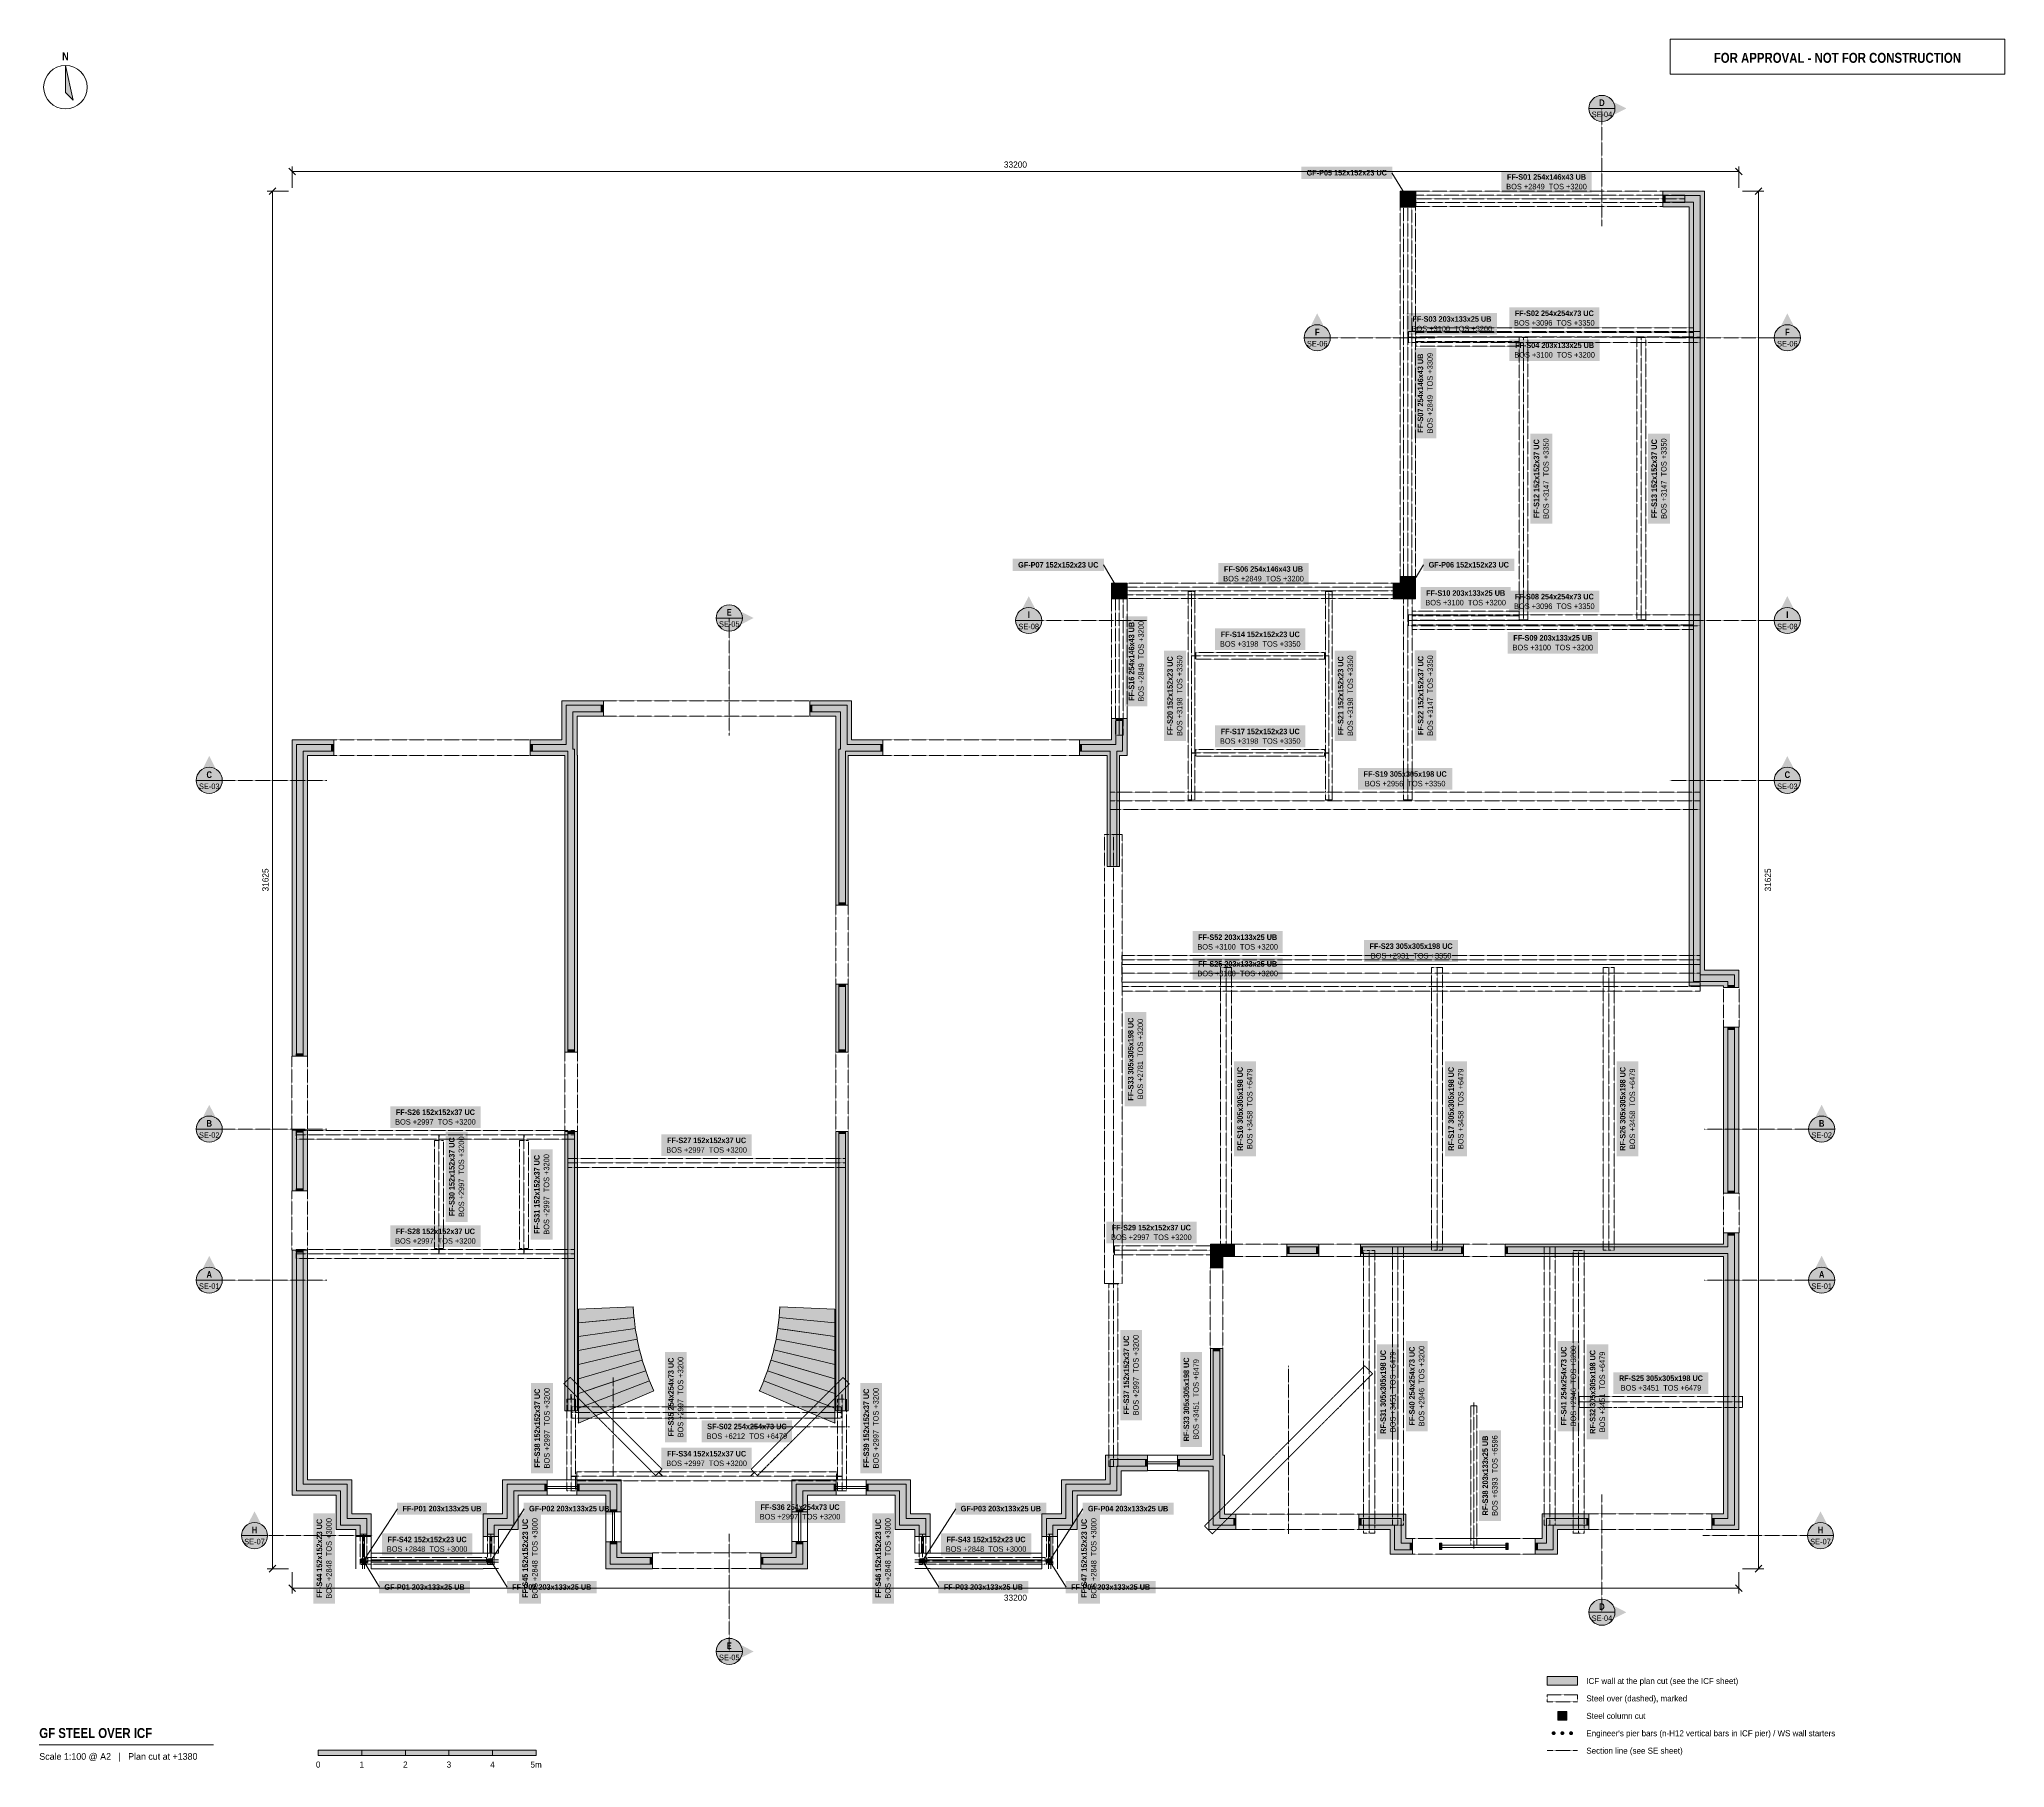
# Model space of a CAD drawing. Header units: millimetres. Extents: x -5835 to 39265, y -4604 to 35078.
import ezdxf
from ezdxf.enums import TextEntityAlignment as Align

# ---------------------------------------------------------------- set-up
doc = ezdxf.new("R2010")
doc.units = ezdxf.units.MM
doc.linetypes.add('DASHED', pattern=[1.524, 1.27, -0.254])
for name, color, linetype in [('FILL-C_9E1A1A', 7, 'Continuous'), ('FILL-C_B2B2B5', 7, 'Continuous'), ('FILL-EPS', 7, 'Continuous'), ('FILL-INK', 7, 'Continuous'), ('FILL-RED', 7, 'Continuous'), ('FILL-STEEL', 7, 'Continuous'), ('FILL-TEAL_DK', 7, 'Continuous'), ('FILL-WHITE', 7, 'Continuous'), ('LINE-INK', 7, 'Continuous'), ('LINE-INK-DASH', 7, 'DASHED'), ('LINE-RED', 7, 'Continuous'), ('LINE-RED-DASH', 7, 'DASHED'), ('LINE-STEEL', 7, 'Continuous'), ('LINE-STEEL-DASH', 7, 'DASHED'), ('LINE-STEEL_GREY', 7, 'Continuous'), ('LINE-TEAL_DK', 7, 'Continuous'), ('TEXT-INK', 7, 'Continuous'), ('TEXT-RED', 7, 'Continuous'), ('TEXT-STEEL', 7, 'Continuous'), ('TEXT-STEEL_GREY', 7, 'Continuous')]:
    doc.layers.add(name, color=color, linetype=linetype)
doc.styles.add('OpenSansCondensed-Bold', font='OpenSansCondensed-Bold.ttf')

msp = doc.modelspace()

# ---------------------------------------------------------------- hatches: boundary and pattern name
at = {"layer": 'FILL-C_9E1A1A', "true_color": 0x9e1a1a}
h = msp.add_hatch(color=24, dxfattribs=at)
h.dxf.hatch_style = 1
h.paths.add_polyline_path([(28960, -3812), (28959, -3800), (28954, -3789), (28947, -3780), (28938, -3773), (28927, -3769), (28915, -3767), (28904, -3769), (28893, -3773), (28884, -3780), (28876, -3789), (28872, -3800), (28870, -3812), (28872, -3824), (28876, -3834), (28884, -3844), (28893, -3851), (28904, -3855), (28915, -3857), (28927, -3855), (28938, -3851), (28947, -3844), (28954, -3834), (28959, -3824)])
h = msp.add_hatch(color=24, dxfattribs=at)
h.dxf.hatch_style = 1
h.paths.add_polyline_path([(29160, -3812), (29159, -3800), (29154, -3789), (29147, -3780), (29138, -3773), (29127, -3769), (29115, -3767), (29104, -3769), (29093, -3773), (29084, -3780), (29076, -3789), (29072, -3800), (29070, -3812), (29072, -3824), (29076, -3834), (29084, -3844), (29093, -3851), (29104, -3855), (29115, -3857), (29127, -3855), (29138, -3851), (29147, -3844), (29154, -3834), (29159, -3824)])
h = msp.add_hatch(color=24, dxfattribs=at)
h.dxf.hatch_style = 1
h.paths.add_polyline_path([(29360, -3812), (29359, -3800), (29354, -3789), (29347, -3780), (29338, -3773), (29327, -3769), (29315, -3767), (29304, -3769), (29293, -3773), (29284, -3780), (29276, -3789), (29272, -3800), (29270, -3812), (29272, -3824), (29276, -3834), (29284, -3844), (29293, -3851), (29304, -3855), (29315, -3857), (29327, -3855), (29338, -3851), (29347, -3844), (29354, -3834), (29359, -3824)])
at = {"layer": 'FILL-C_B2B2B5', "true_color": 0xb2b2b5}
h = msp.add_hatch(color=253, dxfattribs=at)
h.dxf.hatch_style = 1
h.paths.add_polyline_path([(25754, 31337), (25644, 31337), (25644, 31227), (25492, 31227), (25492, 31489), (25754, 31489)])
h = msp.add_hatch(color=253, dxfattribs=at)
h.dxf.hatch_style = 1
h.paths.add_polyline_path([(31421, 31489), (32276, 31489), (32276, 13602), (33064, 13602), (33064, 13308), (32912, 13308), (32912, 13449), (32124, 13449), (32124, 31337), (31421, 31337)])
h = msp.add_hatch(color=253, dxfattribs=at)
h.dxf.hatch_style = 1
h.paths.add_polyline_path([(25644, 22748), (25644, 22337), (25233, 22337), (25233, 22489), (25492, 22489), (25492, 22748)])
h = msp.add_hatch(color=253, dxfattribs=at)
h.dxf.hatch_style = 1
h.paths.add_polyline_path([(19130, 22337), (19024, 22337), (19024, 22231), (18872, 22231), (18872, 22489), (19130, 22489)])
h = msp.add_hatch(color=253, dxfattribs=at)
h.dxf.hatch_style = 1
h.paths.add_polyline_path([(5433, 18889), (6255, 18889), (6255, 19789), (7110, 19789), (7110, 19637), (6407, 19637), (6407, 18783), (6446, 18783), (6446, 11825), (6294, 11825), (6294, 18737), (5433, 18737)])
h = msp.add_hatch(color=253, dxfattribs=at)
h.dxf.hatch_style = 1
h.paths.add_polyline_path([(11846, 19789), (12701, 19789), (12701, 18889), (13522, 18889), (13522, 18737), (12662, 18737), (12662, 15202), (12510, 15202), (12510, 18783), (12549, 18783), (12549, 19637), (11846, 19637)])
h = msp.add_hatch(color=253, dxfattribs=at)
h.dxf.hatch_style = 1
h.paths.add_polyline_path([(19024, 19486), (19024, 18737), (18889, 18737), (18889, 16088), (18737, 16088), (18737, 18737), (18033, 18737), (18033, 18889), (18872, 18889), (18872, 19486)])
h = msp.add_hatch(color=253, dxfattribs=at)
h.dxf.hatch_style = 1
h.paths.add_polyline_path([(922, 18737), (219, 18737), (219, 11733), (67, 11733), (67, 18889), (922, 18889)])
h = msp.add_hatch(color=253, dxfattribs=at)
h.dxf.hatch_style = 1
h.paths.add_polyline_path([(12510, 11826), (12510, 13382), (12662, 13382), (12662, 11826)])
h = msp.add_hatch(color=253, dxfattribs=at)
h.dxf.hatch_style = 1
h.paths.add_polyline_path([(32912, 8583), (32912, 12398), (33064, 12398), (33064, 8583)])
h = msp.add_hatch(color=253, dxfattribs=at)
h.dxf.hatch_style = 1
h.paths.add_polyline_path([(67, 8640), (67, 10036), (219, 10036), (219, 8640)])
h = msp.add_hatch(color=253, dxfattribs=at)
h.dxf.hatch_style = 1
h.paths.add_polyline_path([(6446, 10004), (6446, 3588), (6294, 3588), (6294, 10004)])
h = msp.add_hatch(color=253, dxfattribs=at)
h.dxf.hatch_style = 1
h.paths.add_polyline_path([(12510, 3588), (12510, 10005), (12662, 10005), (12662, 3588)])
h = msp.add_hatch(color=253, dxfattribs=at)
h.dxf.hatch_style = 1
h.paths.add_polyline_path([(27805, 7351), (32912, 7351), (32912, 7673), (33064, 7673), (33064, 967), (32545, 967), (32545, 1119), (32912, 1119), (32912, 7199), (27805, 7199)])
h = msp.add_hatch(color=253, dxfattribs=at)
h.dxf.hatch_style = 1
h.paths.add_polyline_path([(1530, 708), (1530, 967), (1080, 967), (1080, 1755), (67, 1755), (67, 7280), (219, 7280), (219, 1907), (1232, 1907), (1232, 1119), (1682, 1119), (1682, 708)])
h = msp.add_hatch(color=253, dxfattribs=at)
h.dxf.hatch_style = 1
h.paths.add_polyline_path([(21595, 7199), (21257, 7199), (21257, 6873), (21104, 6873), (21104, 7351), (21595, 7351)])
h = msp.add_hatch(color=253, dxfattribs=at)
h.dxf.hatch_style = 1
h.paths.add_polyline_path([(22795, 7351), (23524, 7351), (23524, 7199), (22795, 7199)])
h = msp.add_hatch(color=253, dxfattribs=at)
h.dxf.hatch_style = 1
h.paths.add_polyline_path([(24480, 7351), (26850, 7351), (26850, 7199), (24480, 7199)])
h = msp.add_hatch(color=253, dxfattribs=at)
h.dxf.hatch_style = 1
h.paths.add_polyline_path([(20283, 2469), (21104, 2469), (21104, 5017), (21257, 5017), (21257, 2469), (21257, 2469), (21257, 1118), (21623, 1118), (21623, 966), (21105, 966), (21105, 2317), (20283, 2317)])
h = msp.add_hatch(color=253, dxfattribs=at)
h.dxf.hatch_style = 1
h.paths.add_polyline_path([(17274, 708), (17274, 1119), (17724, 1119), (17724, 1907), (18737, 1907), (18737, 2469), (19598, 2469), (19598, 2317), (18889, 2317), (18889, 1755), (17877, 1755), (17877, 967), (17426, 967), (17426, 708)])
h = msp.add_hatch(color=253, dxfattribs=at)
h.dxf.hatch_style = 1
h.paths.add_polyline_path([(5816, 1755), (5052, 1755), (5052, 967), (4601, 967), (4601, 708), (4449, 708), (4449, 1119), (4899, 1119), (4899, 1907), (5816, 1907)])
h = msp.add_hatch(color=253, dxfattribs=at)
h.dxf.hatch_style = 1
h.paths.add_polyline_path([(7267, 1270), (7267, 1755), (6501, 1755), (6501, 1907), (7419, 1907), (7419, 1270)])
h = msp.add_hatch(color=253, dxfattribs=at)
h.dxf.hatch_style = 1
h.paths.add_polyline_path([(12454, 1755), (11689, 1755), (11689, 1271), (11537, 1271), (11537, 1907), (12454, 1907)])
h = msp.add_hatch(color=253, dxfattribs=at)
h.dxf.hatch_style = 1
h.paths.add_polyline_path([(13139, 1907), (14057, 1907), (14057, 1119), (14507, 1119), (14507, 708), (14355, 708), (14355, 967), (13905, 967), (13905, 1755), (13139, 1755)])
h = msp.add_hatch(color=253, dxfattribs=at)
h.dxf.hatch_style = 1
h.paths.add_polyline_path([(25673, 402), (25267, 402), (25267, 966), (24445, 966), (24445, 1118), (25419, 1118), (25419, 554), (25673, 554)])
h = msp.add_hatch(color=253, dxfattribs=at)
h.dxf.hatch_style = 1
h.paths.add_polyline_path([(29723, 967), (28902, 967), (28902, 402), (28495, 402), (28495, 554), (28749, 554), (28749, 1119), (29723, 1119)])
h = msp.add_hatch(color=253, dxfattribs=at)
h.dxf.hatch_style = 1
h.paths.add_polyline_path([(7419, 585), (7419, 219), (8235, 219), (8235, 67), (7267, 67), (7267, 585)])
h = msp.add_hatch(color=253, dxfattribs=at)
h.dxf.hatch_style = 1
h.paths.add_polyline_path([(11689, 586), (11689, 67), (10720, 67), (10720, 219), (11537, 219), (11537, 586)])
at = {"layer": 'FILL-EPS', "true_color": 0xccffff}
h = msp.add_hatch(color=7, dxfattribs=at)
h.dxf.hatch_style = 1
h.paths.add_polyline_path([(25754, 31591), (25754, 31489), (25492, 31489), (25492, 31227), (25390, 31227), (25390, 31591)])
h = msp.add_hatch(color=7, dxfattribs=at)
h.dxf.hatch_style = 1
h.paths.add_polyline_path([(31421, 31591), (32378, 31591), (32378, 13703), (33166, 13703), (33166, 13308), (33064, 13308), (33064, 13602), (32276, 13602), (32276, 31489), (31421, 31489)])
h = msp.add_hatch(color=7, dxfattribs=at)
h.dxf.hatch_style = 1
h.paths.add_polyline_path([(25754, 31235), (25746, 31235), (25746, 31227), (25644, 31227), (25644, 31337), (25754, 31337)])
h = msp.add_hatch(color=7, dxfattribs=at)
h.dxf.hatch_style = 1
h.paths.add_polyline_path([(32022, 13348), (32022, 31235), (31421, 31235), (31421, 31337), (32124, 31337), (32124, 13449), (32912, 13449), (32912, 13308), (32810, 13308), (32810, 13348)])
h = msp.add_hatch(color=7, dxfattribs=at)
h.dxf.hatch_style = 1
h.paths.add_polyline_path([(19130, 22489), (18872, 22489), (18872, 22231), (18770, 22231), (18770, 22591), (19130, 22591)])
h = msp.add_hatch(color=7, dxfattribs=at)
h.dxf.hatch_style = 1
h.paths.add_polyline_path([(25390, 22591), (25390, 22748), (25492, 22748), (25492, 22489), (25233, 22489), (25233, 22591)])
h = msp.add_hatch(color=7, dxfattribs=at)
h.dxf.hatch_style = 1
h.paths.add_polyline_path([(25746, 22748), (25746, 22235), (25233, 22235), (25233, 22337), (25644, 22337), (25644, 22748)])
h = msp.add_hatch(color=7, dxfattribs=at)
h.dxf.hatch_style = 1
h.paths.add_polyline_path([(19130, 22235), (19126, 22235), (19126, 22231), (19024, 22231), (19024, 22337), (19130, 22337)])
h = msp.add_hatch(color=7, dxfattribs=at)
h.dxf.hatch_style = 1
h.paths.add_polyline_path([(5433, 18991), (6153, 18991), (6153, 19891), (7110, 19891), (7110, 19789), (6255, 19789), (6255, 18889), (5433, 18889)])
h = msp.add_hatch(color=7, dxfattribs=at)
h.dxf.hatch_style = 1
h.paths.add_polyline_path([(11846, 19891), (12803, 19891), (12803, 18991), (13522, 18991), (13522, 18889), (12701, 18889), (12701, 19789), (11846, 19789)])
h = msp.add_hatch(color=7, dxfattribs=at)
h.dxf.hatch_style = 1
h.paths.add_polyline_path([(7110, 19535), (6509, 19535), (6509, 18640), (6513, 18640), (6513, 15005), (6513, 11825), (6446, 11825), (6446, 18783), (6407, 18783), (6407, 19637), (7110, 19637)])
h = msp.add_hatch(color=7, dxfattribs=at)
h.dxf.hatch_style = 1
h.paths.add_polyline_path([(11846, 19535), (11846, 19637), (12549, 19637), (12549, 18783), (12510, 18783), (12510, 15202), (12443, 15202), (12443, 18640), (12447, 18640), (12447, 19535)])
h = msp.add_hatch(color=7, dxfattribs=at)
h.dxf.hatch_style = 1
h.paths.add_polyline_path([(18872, 19486), (18872, 18889), (18033, 18889), (18033, 18991), (18770, 18991), (18770, 19486)])
h = msp.add_hatch(color=7, dxfattribs=at)
h.dxf.hatch_style = 1
h.paths.add_polyline_path([(19126, 19486), (19126, 18635), (18956, 18635), (18956, 16088), (18889, 16088), (18889, 18737), (19024, 18737), (19024, 19486)])
h = msp.add_hatch(color=7, dxfattribs=at)
h.dxf.hatch_style = 1
h.paths.add_polyline_path([(922, 18991), (922, 18889), (67, 18889), (67, 11733), (-35, 11733), (-35, 18991)])
h = msp.add_hatch(color=7, dxfattribs=at)
h.dxf.hatch_style = 1
h.paths.add_polyline_path([(922, 18635), (321, 18635), (321, 11733), (219, 11733), (219, 18737), (922, 18737)])
h = msp.add_hatch(color=7, dxfattribs=at)
h.dxf.hatch_style = 1
h.paths.add_polyline_path([(5433, 18737), (6294, 18737), (6294, 11825), (6227, 11825), (6227, 14880), (6227, 14881), (6227, 18635), (5433, 18635)])
h = msp.add_hatch(color=7, dxfattribs=at)
h.dxf.hatch_style = 1
h.paths.add_polyline_path([(13522, 18635), (12729, 18635), (12729, 15202), (12662, 15202), (12662, 18737), (13522, 18737)])
h = msp.add_hatch(color=7, dxfattribs=at)
h.dxf.hatch_style = 1
h.paths.add_polyline_path([(18670, 16088), (18670, 18635), (18033, 18635), (18033, 18737), (18737, 18737), (18737, 16088)])
h = msp.add_hatch(color=7, dxfattribs=at)
h.dxf.hatch_style = 1
h.paths.add_polyline_path([(12443, 11826), (12443, 13382), (12510, 13382), (12510, 11826)])
h = msp.add_hatch(color=7, dxfattribs=at)
h.dxf.hatch_style = 1
h.paths.add_polyline_path([(12729, 11826), (12662, 11826), (12662, 13382), (12729, 13382)])
h = msp.add_hatch(color=7, dxfattribs=at)
h.dxf.hatch_style = 1
h.paths.add_polyline_path([(32810, 8583), (32810, 12398), (32912, 12398), (32912, 8583)])
h = msp.add_hatch(color=7, dxfattribs=at)
h.dxf.hatch_style = 1
h.paths.add_polyline_path([(33166, 8583), (33064, 8583), (33064, 12398), (33166, 12398)])
h = msp.add_hatch(color=7, dxfattribs=at)
h.dxf.hatch_style = 1
h.paths.add_polyline_path([(-35, 8640), (-35, 10036), (67, 10036), (67, 8640)])
h = msp.add_hatch(color=7, dxfattribs=at)
h.dxf.hatch_style = 1
h.paths.add_polyline_path([(321, 8640), (219, 8640), (219, 10036), (321, 10036)])
h = msp.add_hatch(color=7, dxfattribs=at)
h.dxf.hatch_style = 1
h.paths.add_polyline_path([(6294, 10004), (6294, 3588), (6446, 3588), (6446, 10004), (6513, 10004), (6513, 7126), (6513, 3588), (6355, 3588), (6227, 3588), (6227, 7010), (6227, 10004)])
h = msp.add_hatch(color=7, dxfattribs=at)
h.dxf.hatch_style = 1
h.paths.add_polyline_path([(12443, 3588), (12443, 10005), (12510, 10005), (12510, 3588)])
h = msp.add_hatch(color=7, dxfattribs=at)
h.dxf.hatch_style = 1
h.paths.add_polyline_path([(12662, 3588), (12662, 10005), (12729, 10005), (12729, 3588)])
h = msp.add_hatch(color=7, dxfattribs=at)
h.dxf.hatch_style = 1
h.paths.add_polyline_path([(27805, 7418), (32810, 7418), (32810, 7673), (32912, 7673), (32912, 7351), (27805, 7351)])
h = msp.add_hatch(color=7, dxfattribs=at)
h.dxf.hatch_style = 1
h.paths.add_polyline_path([(33166, 7673), (33166, 865), (32545, 865), (32545, 967), (33064, 967), (33064, 7673)])
h = msp.add_hatch(color=7, dxfattribs=at)
h.dxf.hatch_style = 1
h.paths.add_polyline_path([(1428, 708), (1428, 865), (978, 865), (978, 1653), (-35, 1653), (-35, 7280), (67, 7280), (67, 1755), (1080, 1755), (1080, 967), (1530, 967), (1530, 708)])
h = msp.add_hatch(color=7, dxfattribs=at)
h.dxf.hatch_style = 1
h.paths.add_polyline_path([(1334, 2009), (1334, 1221), (1784, 1221), (1784, 708), (1682, 708), (1682, 1119), (1232, 1119), (1232, 1907), (219, 1907), (219, 7280), (321, 7280), (321, 2009), (683, 2009), (978, 2009), (978, 2009)])
h = msp.add_hatch(color=7, dxfattribs=at)
h.dxf.hatch_style = 1
h.paths.add_polyline_path([(21595, 7351), (21104, 7351), (21104, 6873), (21038, 6873), (21038, 7418), (21595, 7418)])
h = msp.add_hatch(color=7, dxfattribs=at)
h.dxf.hatch_style = 1
h.paths.add_polyline_path([(22795, 7418), (23524, 7418), (23524, 7351), (22795, 7351)])
h = msp.add_hatch(color=7, dxfattribs=at)
h.dxf.hatch_style = 1
h.paths.add_polyline_path([(24480, 7418), (26850, 7418), (26850, 7351), (24480, 7351)])
h = msp.add_hatch(color=7, dxfattribs=at)
h.dxf.hatch_style = 1
h.paths.add_polyline_path([(21595, 7132), (21323, 7132), (21323, 6873), (21257, 6873), (21257, 7199), (21595, 7199)])
h = msp.add_hatch(color=7, dxfattribs=at)
h.dxf.hatch_style = 1
h.paths.add_polyline_path([(22795, 7132), (22795, 7199), (23524, 7199), (23524, 7132)])
h = msp.add_hatch(color=7, dxfattribs=at)
h.dxf.hatch_style = 1
h.paths.add_polyline_path([(24480, 7132), (24480, 7199), (26850, 7199), (26850, 7132)])
h = msp.add_hatch(color=7, dxfattribs=at)
h.dxf.hatch_style = 1
h.paths.add_polyline_path([(32810, 7132), (27805, 7132), (27805, 7199), (32912, 7199), (32912, 1119), (32545, 1119), (32545, 1221), (32810, 1221)])
h = msp.add_hatch(color=7, dxfattribs=at)
h.dxf.hatch_style = 1
h.paths.add_polyline_path([(20283, 2571), (20385, 2571), (21003, 2571), (21003, 2571), (21038, 2571), (21038, 5017), (21104, 5017), (21104, 2469), (20283, 2469)])
h = msp.add_hatch(color=7, dxfattribs=at)
h.dxf.hatch_style = 1
h.paths.add_polyline_path([(21323, 5017), (21323, 2571), (21359, 2571), (21359, 1220), (21623, 1220), (21623, 1118), (21257, 1118), (21257, 2469), (21257, 2469), (21257, 5017)])
h = msp.add_hatch(color=7, dxfattribs=at)
h.dxf.hatch_style = 1
h.paths.add_polyline_path([(17172, 708), (17172, 1221), (17623, 1221), (17623, 2009), (18635, 2009), (18635, 2571), (19598, 2571), (19598, 2469), (18737, 2469), (18737, 1907), (17724, 1907), (17724, 1119), (17274, 1119), (17274, 708)])
h = msp.add_hatch(color=7, dxfattribs=at)
h.dxf.hatch_style = 1
h.paths.add_polyline_path([(17426, 708), (17426, 967), (17877, 967), (17877, 1755), (18889, 1755), (18889, 2317), (19598, 2317), (19598, 2215), (18991, 2215), (18991, 1653), (17978, 1653), (17978, 865), (17528, 865), (17528, 708)])
h = msp.add_hatch(color=7, dxfattribs=at)
h.dxf.hatch_style = 1
h.paths.add_polyline_path([(21003, 2215), (20283, 2215), (20283, 2317), (21105, 2317), (21105, 966), (21623, 966), (21623, 864), (21003, 864)])
h = msp.add_hatch(color=7, dxfattribs=at)
h.dxf.hatch_style = 1
h.paths.add_polyline_path([(4798, 2009), (5816, 2009), (5816, 1907), (4899, 1907), (4899, 1119), (4449, 1119), (4449, 708), (4347, 708), (4347, 1221), (4798, 1221)])
h = msp.add_hatch(color=7, dxfattribs=at)
h.dxf.hatch_style = 1
h.paths.add_polyline_path([(7521, 1270), (7419, 1270), (7419, 1907), (6501, 1907), (6501, 2009), (7521, 2009)])
h = msp.add_hatch(color=7, dxfattribs=at)
h.dxf.hatch_style = 1
h.paths.add_polyline_path([(12454, 2009), (12454, 1907), (11537, 1907), (11537, 1271), (11435, 1271), (11435, 2009)])
h = msp.add_hatch(color=7, dxfattribs=at)
h.dxf.hatch_style = 1
h.paths.add_polyline_path([(13139, 2009), (14159, 2009), (14159, 1221), (14609, 1221), (14609, 708), (14507, 708), (14507, 1119), (14057, 1119), (14057, 1907), (13139, 1907)])
h = msp.add_hatch(color=7, dxfattribs=at)
h.dxf.hatch_style = 1
h.paths.add_polyline_path([(5816, 1653), (5153, 1653), (5153, 865), (4703, 865), (4703, 708), (4601, 708), (4601, 967), (5052, 967), (5052, 1755), (5816, 1755)])
h = msp.add_hatch(color=7, dxfattribs=at)
h.dxf.hatch_style = 1
h.paths.add_polyline_path([(7165, 1270), (7165, 1653), (6501, 1653), (6501, 1755), (7267, 1755), (7267, 1270)])
h = msp.add_hatch(color=7, dxfattribs=at)
h.dxf.hatch_style = 1
h.paths.add_polyline_path([(12454, 1653), (11791, 1653), (11791, 1271), (11689, 1271), (11689, 1755), (12454, 1755)])
h = msp.add_hatch(color=7, dxfattribs=at)
h.dxf.hatch_style = 1
h.paths.add_polyline_path([(13139, 1653), (13139, 1755), (13905, 1755), (13905, 967), (14355, 967), (14355, 708), (14253, 708), (14253, 865), (13803, 865), (13803, 1653)])
h = msp.add_hatch(color=7, dxfattribs=at)
h.dxf.hatch_style = 1
h.paths.add_polyline_path([(25521, 656), (25673, 656), (25673, 554), (25419, 554), (25419, 1118), (24445, 1118), (24445, 1220), (25521, 1220)])
h = msp.add_hatch(color=7, dxfattribs=at)
h.dxf.hatch_style = 1
h.paths.add_polyline_path([(25673, 300), (25165, 300), (25165, 864), (24445, 864), (24445, 966), (25267, 966), (25267, 402), (25673, 402)])
h = msp.add_hatch(color=7, dxfattribs=at)
h.dxf.hatch_style = 1
h.paths.add_polyline_path([(28648, 1221), (28751, 1221), (28800, 1221), (28807, 1221), (29003, 1221), (29003, 1221), (29723, 1221), (29723, 1119), (28749, 1119), (28749, 554), (28495, 554), (28495, 656), (28648, 656)])
h = msp.add_hatch(color=7, dxfattribs=at)
h.dxf.hatch_style = 1
h.paths.add_polyline_path([(29723, 865), (29003, 865), (29003, 300), (28495, 300), (28495, 402), (28902, 402), (28902, 967), (29723, 967)])
h = msp.add_hatch(color=7, dxfattribs=at)
h.dxf.hatch_style = 1
h.paths.add_polyline_path([(7165, 585), (7267, 585), (7267, 67), (8235, 67), (8235, -35), (7165, -35)])
h = msp.add_hatch(color=7, dxfattribs=at)
h.dxf.hatch_style = 1
h.paths.add_polyline_path([(7521, 585), (7521, 321), (8235, 321), (8235, 219), (7419, 219), (7419, 585)])
h = msp.add_hatch(color=7, dxfattribs=at)
h.dxf.hatch_style = 1
h.paths.add_polyline_path([(11435, 586), (11537, 586), (11537, 219), (10720, 219), (10720, 321), (11435, 321)])
h = msp.add_hatch(color=7, dxfattribs=at)
h.dxf.hatch_style = 1
h.paths.add_polyline_path([(11791, 586), (11791, -35), (10720, -35), (10720, 67), (11689, 67), (11689, 586)])
h = msp.add_hatch(color=7, dxfattribs=at)
h.dxf.hatch_style = 1
h.paths.add_polyline_path([(28765, -2712), (29465, -2712), (29465, -2512), (28765, -2512)])
at = {"layer": 'FILL-INK', "true_color": 0x14141a}
h = msp.add_hatch(color=250, dxfattribs=at)
h.dxf.hatch_style = 1
h.paths.add_polyline_path([(-5235, 34478), (-5060, 33678), (-5235, 33853)])
h = msp.add_hatch(color=250, dxfattribs=at)
h.dxf.hatch_style = 1
h.paths.add_polyline_path([(565, -4322), (1565, -4322), (1565, -4202), (565, -4202)])
h = msp.add_hatch(color=250, dxfattribs=at)
h.dxf.hatch_style = 1
h.paths.add_polyline_path([(2565, -4322), (3565, -4322), (3565, -4202), (2565, -4202)])
h = msp.add_hatch(color=250, dxfattribs=at)
h.dxf.hatch_style = 1
h.paths.add_polyline_path([(4565, -4322), (5565, -4322), (5565, -4202), (4565, -4202)])
at = {"layer": 'FILL-RED', "true_color": 0xb81a1f}
h = msp.add_hatch(color=242, dxfattribs=at)
h.dxf.hatch_style = 1
h.paths.add_polyline_path([(30583, 33491), (30023, 33776), (30023, 33206)])
h = msp.add_hatch(color=242, dxfattribs=at)
h.dxf.hatch_style = 1
h.paths.add_polyline_path([(23490, 28786), (23205, 28226), (23775, 28226)])
h = msp.add_hatch(color=242, dxfattribs=at)
h.dxf.hatch_style = 1
h.paths.add_polyline_path([(34278, 28786), (33993, 28226), (34563, 28226)])
h = msp.add_hatch(color=242, dxfattribs=at)
h.dxf.hatch_style = 1
h.paths.add_polyline_path([(16870, 22294), (16585, 21734), (17155, 21734)])
h = msp.add_hatch(color=242, dxfattribs=at)
h.dxf.hatch_style = 1
h.paths.add_polyline_path([(34278, 22294), (33993, 21734), (34563, 21734)])
h = msp.add_hatch(color=242, dxfattribs=at)
h.dxf.hatch_style = 1
h.paths.add_polyline_path([(10558, 21791), (9998, 22076), (9998, 21506)])
h = msp.add_hatch(color=242, dxfattribs=at)
h.dxf.hatch_style = 1
h.paths.add_polyline_path([(-1935, 18624), (-2220, 18064), (-1650, 18064)])
h = msp.add_hatch(color=242, dxfattribs=at)
h.dxf.hatch_style = 1
h.paths.add_polyline_path([(34278, 18624), (33993, 18064), (34563, 18064)])
h = msp.add_hatch(color=242, dxfattribs=at)
h.dxf.hatch_style = 1
h.paths.add_polyline_path([(-1935, 10617), (-2220, 10057), (-1650, 10057)])
h = msp.add_hatch(color=242, dxfattribs=at)
h.dxf.hatch_style = 1
h.paths.add_polyline_path([(35066, 10617), (34781, 10057), (35351, 10057)])
h = msp.add_hatch(color=242, dxfattribs=at)
h.dxf.hatch_style = 1
h.paths.add_polyline_path([(-1935, 7149), (-2220, 6589), (-1650, 6589)])
h = msp.add_hatch(color=242, dxfattribs=at)
h.dxf.hatch_style = 1
h.paths.add_polyline_path([(35066, 7149), (34781, 6589), (35351, 6589)])
h = msp.add_hatch(color=242, dxfattribs=at)
h.dxf.hatch_style = 1
h.paths.add_polyline_path([(-896, 1284), (-1181, 724), (-611, 724)])
h = msp.add_hatch(color=242, dxfattribs=at)
h.dxf.hatch_style = 1
h.paths.add_polyline_path([(35039, 1284), (34754, 724), (35324, 724)])
h = msp.add_hatch(color=242, dxfattribs=at)
h.dxf.hatch_style = 1
h.paths.add_polyline_path([(30583, -1035), (30023, -750), (30023, -1320)])
h = msp.add_hatch(color=242, dxfattribs=at)
h.dxf.hatch_style = 1
h.paths.add_polyline_path([(10558, -1935), (9998, -1650), (9998, -2220)])
at = {"layer": 'FILL-STEEL', "true_color": 0x0d2973}
h = msp.add_hatch(color=166, dxfattribs=at)
h.dxf.hatch_style = 1
h.paths.add_polyline_path([(25492, 31338), (25492, 31490), (25499, 31490), (25499, 31417), (25637, 31417), (25637, 31490), (25644, 31490), (25644, 31492), (25644, 31492), (25644, 31492), (25644, 31492), (25644, 31491), (25644, 31490), (25644, 31338), (25637, 31338), (25637, 31411), (25499, 31411), (25499, 31338)])
h = msp.add_hatch(color=166, dxfattribs=at)
h.dxf.hatch_style = 1
h.paths.add_polyline_path([(25608, 31414), (25607, 31424), (25603, 31434), (25596, 31442), (25588, 31449), (25578, 31453), (25568, 31454), (25558, 31453), (25548, 31449), (25540, 31442), (25533, 31434), (25529, 31424), (25528, 31414), (25529, 31404), (25533, 31394), (25540, 31386), (25548, 31379), (25558, 31375), (25568, 31374), (25578, 31375), (25588, 31379), (25596, 31386), (25603, 31394), (25607, 31404)])
h = msp.add_hatch(color=166, dxfattribs=at)
h.dxf.hatch_style = 1
h.paths.add_polyline_path([(25644, 31338), (25644, 31336), (25644, 31336), (25644, 31336), (25644, 31336)])
h = msp.add_hatch(color=166, dxfattribs=at)
h.dxf.hatch_style = 1
h.paths.add_polyline_path([(18872, 22335), (18872, 22487), (18879, 22487), (18879, 22414), (19017, 22414), (19017, 22487), (19024, 22487), (19024, 22489), (19024, 22489), (19024, 22489), (19024, 22489), (19024, 22488), (19024, 22487), (19024, 22335), (19017, 22335), (19017, 22408), (18879, 22408), (18879, 22335)])
h = msp.add_hatch(color=166, dxfattribs=at)
h.dxf.hatch_style = 1
h.paths.add_polyline_path([(18988, 22411), (18987, 22421), (18983, 22431), (18976, 22439), (18968, 22446), (18958, 22450), (18948, 22451), (18938, 22450), (18928, 22446), (18920, 22439), (18913, 22431), (18909, 22421), (18908, 22411), (18909, 22401), (18913, 22391), (18920, 22383), (18928, 22376), (18938, 22372), (18948, 22371), (18958, 22372), (18968, 22376), (18976, 22383), (18983, 22391), (18987, 22401)])
h = msp.add_hatch(color=166, dxfattribs=at)
h.dxf.hatch_style = 1
h.paths.add_polyline_path([(19024, 22335), (19024, 22333), (19024, 22333), (19024, 22333), (19024, 22333)])
h = msp.add_hatch(color=166, dxfattribs=at)
h.dxf.hatch_style = 1
h.paths.add_polyline_path([(25492, 22337), (25492, 22489), (25499, 22489), (25499, 22416), (25637, 22416), (25637, 22489), (25644, 22489), (25644, 22491), (25644, 22491), (25644, 22491), (25644, 22491), (25644, 22490), (25644, 22489), (25644, 22337), (25637, 22337), (25637, 22410), (25499, 22410), (25499, 22337)])
h = msp.add_hatch(color=166, dxfattribs=at)
h.dxf.hatch_style = 1
h.paths.add_polyline_path([(25608, 22413), (25607, 22423), (25603, 22433), (25596, 22441), (25588, 22448), (25578, 22452), (25568, 22453), (25558, 22452), (25548, 22448), (25540, 22441), (25533, 22433), (25529, 22423), (25528, 22413), (25529, 22403), (25533, 22393), (25540, 22385), (25548, 22378), (25558, 22374), (25568, 22373), (25578, 22374), (25588, 22378), (25596, 22385), (25603, 22393), (25607, 22403)])
h = msp.add_hatch(color=166, dxfattribs=at)
h.dxf.hatch_style = 1
h.paths.add_polyline_path([(25644, 22337), (25644, 22335), (25644, 22335), (25644, 22335), (25644, 22335)])
h = msp.add_hatch(color=166, dxfattribs=at)
h.dxf.hatch_style = 1
h.paths.add_polyline_path([(1555, 93), (1555, 193), (1655, 193), (1655, 93)])
h = msp.add_hatch(color=166, dxfattribs=at)
h.dxf.hatch_style = 1
h.paths.add_polyline_path([(1555, 93), (1555, 193), (1655, 193), (1655, 93)])
h = msp.add_hatch(color=166, dxfattribs=at)
h.dxf.hatch_style = 1
h.paths.add_polyline_path([(1645, 143), (1644, 153), (1640, 163), (1633, 171), (1625, 178), (1615, 182), (1605, 183), (1595, 182), (1585, 178), (1577, 171), (1570, 163), (1566, 153), (1565, 143), (1566, 133), (1570, 123), (1577, 115), (1585, 108), (1595, 104), (1605, 103), (1615, 104), (1625, 108), (1633, 115), (1640, 123), (1644, 133)])
h = msp.add_hatch(color=166, dxfattribs=at)
h.dxf.hatch_style = 1
h.paths.add_polyline_path([(1645, 143), (1644, 153), (1640, 163), (1633, 171), (1625, 178), (1615, 182), (1605, 183), (1595, 182), (1585, 178), (1577, 171), (1570, 163), (1566, 153), (1565, 143), (1566, 133), (1570, 123), (1577, 115), (1585, 108), (1595, 104), (1605, 103), (1615, 104), (1625, 108), (1633, 115), (1640, 123), (1644, 133)])
h = msp.add_hatch(color=166, dxfattribs=at)
h.dxf.hatch_style = 1
h.paths.add_polyline_path([(4475, 93), (4475, 193), (4575, 193), (4575, 93)])
h = msp.add_hatch(color=166, dxfattribs=at)
h.dxf.hatch_style = 1
h.paths.add_polyline_path([(4475, 93), (4475, 193), (4575, 193), (4575, 93)])
h = msp.add_hatch(color=166, dxfattribs=at)
h.dxf.hatch_style = 1
h.paths.add_polyline_path([(4565, 143), (4564, 153), (4560, 163), (4553, 171), (4545, 178), (4535, 182), (4525, 183), (4515, 182), (4505, 178), (4497, 171), (4490, 163), (4486, 153), (4485, 143), (4486, 133), (4490, 123), (4497, 115), (4505, 108), (4515, 104), (4525, 103), (4535, 104), (4545, 108), (4553, 115), (4560, 123), (4564, 133)])
h = msp.add_hatch(color=166, dxfattribs=at)
h.dxf.hatch_style = 1
h.paths.add_polyline_path([(4565, 143), (4564, 153), (4560, 163), (4553, 171), (4545, 178), (4535, 182), (4525, 183), (4515, 182), (4505, 178), (4497, 171), (4490, 163), (4486, 153), (4485, 143), (4486, 133), (4490, 123), (4497, 115), (4505, 108), (4515, 104), (4525, 103), (4535, 104), (4545, 108), (4553, 115), (4560, 123), (4564, 133)])
h = msp.add_hatch(color=166, dxfattribs=at)
h.dxf.hatch_style = 1
h.paths.add_polyline_path([(14380, 93), (14380, 193), (14480, 193), (14480, 93)])
h = msp.add_hatch(color=166, dxfattribs=at)
h.dxf.hatch_style = 1
h.paths.add_polyline_path([(14380, 93), (14380, 193), (14480, 193), (14480, 93)])
h = msp.add_hatch(color=166, dxfattribs=at)
h.dxf.hatch_style = 1
h.paths.add_polyline_path([(14470, 143), (14469, 153), (14465, 163), (14458, 171), (14450, 178), (14440, 182), (14430, 183), (14420, 182), (14410, 178), (14402, 171), (14395, 163), (14391, 153), (14390, 143), (14391, 133), (14395, 123), (14402, 115), (14410, 108), (14420, 104), (14430, 103), (14440, 104), (14450, 108), (14458, 115), (14465, 123), (14469, 133)])
h = msp.add_hatch(color=166, dxfattribs=at)
h.dxf.hatch_style = 1
h.paths.add_polyline_path([(14470, 143), (14469, 153), (14465, 163), (14458, 171), (14450, 178), (14440, 182), (14430, 183), (14420, 182), (14410, 178), (14402, 171), (14395, 163), (14391, 153), (14390, 143), (14391, 133), (14395, 123), (14402, 115), (14410, 108), (14420, 104), (14430, 103), (14440, 104), (14450, 108), (14458, 115), (14465, 123), (14469, 133)])
h = msp.add_hatch(color=166, dxfattribs=at)
h.dxf.hatch_style = 1
h.paths.add_polyline_path([(17300, 93), (17300, 193), (17400, 193), (17400, 93)])
h = msp.add_hatch(color=166, dxfattribs=at)
h.dxf.hatch_style = 1
h.paths.add_polyline_path([(17300, 93), (17300, 193), (17400, 193), (17400, 93)])
h = msp.add_hatch(color=166, dxfattribs=at)
h.dxf.hatch_style = 1
h.paths.add_polyline_path([(17390, 143), (17389, 153), (17385, 163), (17378, 171), (17370, 178), (17360, 182), (17350, 183), (17340, 182), (17330, 178), (17322, 171), (17315, 163), (17311, 153), (17310, 143), (17311, 133), (17315, 123), (17322, 115), (17330, 108), (17340, 104), (17350, 103), (17360, 104), (17370, 108), (17378, 115), (17385, 123), (17389, 133)])
h = msp.add_hatch(color=166, dxfattribs=at)
h.dxf.hatch_style = 1
h.paths.add_polyline_path([(17390, 143), (17389, 153), (17385, 163), (17378, 171), (17370, 178), (17360, 182), (17350, 183), (17340, 182), (17330, 178), (17322, 171), (17315, 163), (17311, 153), (17310, 143), (17311, 133), (17315, 123), (17322, 115), (17330, 108), (17340, 104), (17350, 103), (17360, 104), (17370, 108), (17378, 115), (17385, 123), (17389, 133)])
h = msp.add_hatch(color=166, dxfattribs=at)
h.dxf.hatch_style = 1
h.paths.add_polyline_path([(29015, -3512), (29215, -3512), (29215, -3312), (29015, -3312)])
at = {"layer": 'FILL-TEAL_DK', "true_color": 0x006b5c}
h = msp.add_hatch(color=126, dxfattribs=at)
h.dxf.hatch_style = 1
h.paths.add_polyline_path([(25493, 31277), (25645, 31277), (25645, 31227), (25493, 31227)])
h = msp.add_hatch(color=126, dxfattribs=at)
h.dxf.hatch_style = 1
h.paths.add_polyline_path([(25704, 31489), (25754, 31489), (25754, 31337), (25704, 31337)])
h = msp.add_hatch(color=126, dxfattribs=at)
h.dxf.hatch_style = 1
h.paths.add_polyline_path([(31421, 31489), (31471, 31489), (31471, 31337), (31421, 31337)])
h = msp.add_hatch(color=126, dxfattribs=at)
h.dxf.hatch_style = 1
h.paths.add_polyline_path([(25493, 22748), (25645, 22748), (25645, 22698), (25493, 22698)])
h = msp.add_hatch(color=126, dxfattribs=at)
h.dxf.hatch_style = 1
h.paths.add_polyline_path([(18873, 22281), (19025, 22281), (19025, 22231), (18873, 22231)])
h = msp.add_hatch(color=126, dxfattribs=at)
h.dxf.hatch_style = 1
h.paths.add_polyline_path([(19080, 22489), (19130, 22489), (19130, 22337), (19080, 22337)])
h = msp.add_hatch(color=126, dxfattribs=at)
h.dxf.hatch_style = 1
h.paths.add_polyline_path([(25233, 22489), (25283, 22489), (25283, 22337), (25233, 22337)])
h = msp.add_hatch(color=126, dxfattribs=at)
h.dxf.hatch_style = 1
h.paths.add_polyline_path([(7061, 19789), (7111, 19789), (7111, 19637), (7061, 19637), (7061, 19789)])
h = msp.add_hatch(color=126, dxfattribs=at)
h.dxf.hatch_style = 1
h.paths.add_polyline_path([(11896, 19789), (11896, 19637), (11846, 19637), (11846, 19789)])
h = msp.add_hatch(color=126, dxfattribs=at)
h.dxf.hatch_style = 1
h.paths.add_polyline_path([(18873, 19486), (19025, 19486), (19025, 19436), (18873, 19436)])
h = msp.add_hatch(color=126, dxfattribs=at)
h.dxf.hatch_style = 1
h.paths.add_polyline_path([(923, 18889), (923, 18737), (873, 18737), (873, 18889)])
h = msp.add_hatch(color=126, dxfattribs=at)
h.dxf.hatch_style = 1
h.paths.add_polyline_path([(5433, 18889), (5483, 18889), (5483, 18737), (5433, 18737), (5433, 18889)])
h = msp.add_hatch(color=126, dxfattribs=at)
h.dxf.hatch_style = 1
h.paths.add_polyline_path([(13523, 18889), (13523, 18737), (13473, 18737), (13473, 18889)])
h = msp.add_hatch(color=126, dxfattribs=at)
h.dxf.hatch_style = 1
h.paths.add_polyline_path([(18033, 18889), (18083, 18889), (18083, 18737), (18033, 18737)])
h = msp.add_hatch(color=126, dxfattribs=at)
h.dxf.hatch_style = 1
h.paths.add_polyline_path([(12510, 15252), (12662, 15252), (12662, 15202), (12510, 15202)])
h = msp.add_hatch(color=126, dxfattribs=at)
h.dxf.hatch_style = 1
h.paths.add_polyline_path([(12510, 13382), (12662, 13382), (12662, 13332), (12510, 13332)])
h = msp.add_hatch(color=126, dxfattribs=at)
h.dxf.hatch_style = 1
h.paths.add_polyline_path([(32917, 13358), (33069, 13358), (33069, 13308), (32917, 13308)])
h = msp.add_hatch(color=126, dxfattribs=at)
h.dxf.hatch_style = 1
h.paths.add_polyline_path([(32917, 12398), (33069, 12398), (33069, 12348), (32917, 12348)])
h = msp.add_hatch(color=126, dxfattribs=at)
h.dxf.hatch_style = 1
h.paths.add_polyline_path([(63, 11783), (215, 11783), (215, 11733), (63, 11733)])
h = msp.add_hatch(color=126, dxfattribs=at)
h.dxf.hatch_style = 1
h.paths.add_polyline_path([(6294, 11875), (6446, 11875), (6446, 11825), (6294, 11825)])
h = msp.add_hatch(color=126, dxfattribs=at)
h.dxf.hatch_style = 1
h.paths.add_polyline_path([(12510, 11875), (12662, 11875), (12662, 11825), (12510, 11825)])
h = msp.add_hatch(color=126, dxfattribs=at)
h.dxf.hatch_style = 1
h.paths.add_polyline_path([(63, 10036), (215, 10036), (215, 9986), (63, 9986)])
h = msp.add_hatch(color=126, dxfattribs=at)
h.dxf.hatch_style = 1
h.paths.add_polyline_path([(6294, 10005), (6446, 10005), (6446, 9955), (6294, 9955)])
h = msp.add_hatch(color=126, dxfattribs=at)
h.dxf.hatch_style = 1
h.paths.add_polyline_path([(12510, 10005), (12662, 10005), (12662, 9955), (12510, 9955)])
h = msp.add_hatch(color=126, dxfattribs=at)
h.dxf.hatch_style = 1
h.paths.add_polyline_path([(63, 8690), (215, 8690), (215, 8640), (63, 8640)])
h = msp.add_hatch(color=126, dxfattribs=at)
h.dxf.hatch_style = 1
h.paths.add_polyline_path([(32917, 8633), (33069, 8633), (33069, 8583), (32917, 8583)])
h = msp.add_hatch(color=126, dxfattribs=at)
h.dxf.hatch_style = 1
h.paths.add_polyline_path([(32917, 7673), (33069, 7673), (33069, 7623), (32917, 7623)])
h = msp.add_hatch(color=126, dxfattribs=at)
h.dxf.hatch_style = 1
h.paths.add_polyline_path([(63, 7280), (215, 7280), (215, 7230), (63, 7230)])
h = msp.add_hatch(color=126, dxfattribs=at)
h.dxf.hatch_style = 1
h.paths.add_polyline_path([(21545, 7351), (21595, 7351), (21595, 7199), (21545, 7199)])
h = msp.add_hatch(color=126, dxfattribs=at)
h.dxf.hatch_style = 1
h.paths.add_polyline_path([(22795, 7351), (22845, 7351), (22845, 7199), (22795, 7199)])
h = msp.add_hatch(color=126, dxfattribs=at)
h.dxf.hatch_style = 1
h.paths.add_polyline_path([(23475, 7351), (23525, 7351), (23525, 7199), (23475, 7199)])
h = msp.add_hatch(color=126, dxfattribs=at)
h.dxf.hatch_style = 1
h.paths.add_polyline_path([(24480, 7351), (24530, 7351), (24530, 7199), (24480, 7199)])
h = msp.add_hatch(color=126, dxfattribs=at)
h.dxf.hatch_style = 1
h.paths.add_polyline_path([(26800, 7351), (26850, 7351), (26850, 7199), (26800, 7199)])
h = msp.add_hatch(color=126, dxfattribs=at)
h.dxf.hatch_style = 1
h.paths.add_polyline_path([(27805, 7351), (27855, 7351), (27855, 7199), (27805, 7199)])
h = msp.add_hatch(color=126, dxfattribs=at)
h.dxf.hatch_style = 1
h.paths.add_polyline_path([(21104, 6872), (21104, 6922), (21256, 6922), (21256, 6872)])
h = msp.add_hatch(color=126, dxfattribs=at)
h.dxf.hatch_style = 1
h.paths.add_polyline_path([(21104, 4967), (21104, 5017), (21256, 5017), (21256, 4967)])
h = msp.add_hatch(color=126, dxfattribs=at)
h.dxf.hatch_style = 1
h.paths.add_polyline_path([(19548, 2470), (19598, 2470), (19598, 2318), (19548, 2318)])
h = msp.add_hatch(color=126, dxfattribs=at)
h.dxf.hatch_style = 1
h.paths.add_polyline_path([(20283, 2470), (20333, 2470), (20333, 2318), (20283, 2318)])
h = msp.add_hatch(color=126, dxfattribs=at)
h.dxf.hatch_style = 1
h.paths.add_polyline_path([(5766, 1907), (5816, 1907), (5816, 1755), (5766, 1755)])
h = msp.add_hatch(color=126, dxfattribs=at)
h.dxf.hatch_style = 1
h.paths.add_polyline_path([(6501, 1907), (6551, 1907), (6551, 1755), (6501, 1755)])
h = msp.add_hatch(color=126, dxfattribs=at)
h.dxf.hatch_style = 1
h.paths.add_polyline_path([(12404, 1907), (12454, 1907), (12454, 1755), (12404, 1755)])
h = msp.add_hatch(color=126, dxfattribs=at)
h.dxf.hatch_style = 1
h.paths.add_polyline_path([(13139, 1907), (13189, 1907), (13189, 1755), (13139, 1755)])
h = msp.add_hatch(color=126, dxfattribs=at)
h.dxf.hatch_style = 1
h.paths.add_polyline_path([(7267, 1320), (7419, 1320), (7419, 1270), (7267, 1270)])
h = msp.add_hatch(color=126, dxfattribs=at)
h.dxf.hatch_style = 1
h.paths.add_polyline_path([(11536, 1320), (11688, 1320), (11688, 1270), (11536, 1270)])
h = msp.add_hatch(color=126, dxfattribs=at)
h.dxf.hatch_style = 1
h.paths.add_polyline_path([(21573, 1119), (21623, 1119), (21623, 967), (21573, 967)])
h = msp.add_hatch(color=126, dxfattribs=at)
h.dxf.hatch_style = 1
h.paths.add_polyline_path([(24445, 1119), (24495, 1119), (24495, 967), (24445, 967)])
h = msp.add_hatch(color=126, dxfattribs=at)
h.dxf.hatch_style = 1
h.paths.add_polyline_path([(29673, 1120), (29723, 1120), (29723, 968), (29673, 968)])
h = msp.add_hatch(color=126, dxfattribs=at)
h.dxf.hatch_style = 1
h.paths.add_polyline_path([(32545, 1120), (32595, 1120), (32595, 968), (32545, 968)])
h = msp.add_hatch(color=126, dxfattribs=at)
h.dxf.hatch_style = 1
h.paths.add_polyline_path([(7267, 586), (7419, 586), (7419, 536), (7267, 536)])
h = msp.add_hatch(color=126, dxfattribs=at)
h.dxf.hatch_style = 1
h.paths.add_polyline_path([(11536, 586), (11688, 586), (11688, 536), (11536, 536)])
h = msp.add_hatch(color=126, dxfattribs=at)
h.dxf.hatch_style = 1
h.paths.add_polyline_path([(25623, 555), (25673, 555), (25673, 403), (25623, 403)])
h = msp.add_hatch(color=126, dxfattribs=at)
h.dxf.hatch_style = 1
h.paths.add_polyline_path([(26298, 555), (26348, 555), (26348, 403), (26298, 403)])
h = msp.add_hatch(color=126, dxfattribs=at)
h.dxf.hatch_style = 1
h.paths.add_polyline_path([(27820, 555), (27870, 555), (27870, 403), (27820, 403)])
h = msp.add_hatch(color=126, dxfattribs=at)
h.dxf.hatch_style = 1
h.paths.add_polyline_path([(28495, 555), (28545, 555), (28545, 403), (28495, 403)])
h = msp.add_hatch(color=126, dxfattribs=at)
h.dxf.hatch_style = 1
h.paths.add_polyline_path([(8185, 224), (8235, 224), (8235, 72), (8185, 72)])
h = msp.add_hatch(color=126, dxfattribs=at)
h.dxf.hatch_style = 1
h.paths.add_polyline_path([(10720, 224), (10770, 224), (10770, 72), (10720, 72)])
at = {"layer": 'FILL-WHITE', "true_color": 0xffffff}
h = msp.add_hatch(color=7, dxfattribs=at)
h.dxf.hatch_style = 1
h.paths.add_polyline_path([(30323, 33491), (30313, 33568), (30283, 33641), (30235, 33703), (30173, 33750), (30101, 33780), (30023, 33791), (29945, 33780), (29873, 33750), (29811, 33703), (29763, 33641), (29733, 33568), (29723, 33491), (29733, 33413), (29763, 33341), (29811, 33278), (29873, 33231), (29945, 33201), (30023, 33191), (30101, 33201), (30173, 33231), (30235, 33278), (30283, 33341), (30313, 33413)])
h = msp.add_hatch(color=7, dxfattribs=at)
h.dxf.hatch_style = 1
h.paths.add_polyline_path([(23122, 31874), (25214, 31874), (25214, 32154), (23122, 32154)])
h = msp.add_hatch(color=7, dxfattribs=at)
h.dxf.hatch_style = 1
h.paths.add_polyline_path([(27717, 31555), (29788, 31555), (29788, 32056), (27717, 32056)])
h = msp.add_hatch(color=7, dxfattribs=at)
h.dxf.hatch_style = 1
h.paths.add_polyline_path([(27895, 28425), (29966, 28425), (29966, 28926), (27895, 28926)])
h = msp.add_hatch(color=7, dxfattribs=at)
h.dxf.hatch_style = 1
h.paths.add_polyline_path([(23790, 28226), (23780, 28304), (23750, 28376), (23703, 28438), (23640, 28486), (23568, 28516), (23490, 28526), (23413, 28516), (23340, 28486), (23278, 28438), (23231, 28376), (23201, 28304), (23190, 28226), (23201, 28148), (23231, 28076), (23278, 28014), (23340, 27966), (23413, 27936), (23490, 27926), (23568, 27936), (23640, 27966), (23703, 28014), (23750, 28076), (23780, 28148)])
h = msp.add_hatch(color=7, dxfattribs=at)
h.dxf.hatch_style = 1
h.paths.add_polyline_path([(25544, 28294), (27616, 28294), (27616, 28795), (25544, 28795)])
h = msp.add_hatch(color=7, dxfattribs=at)
h.dxf.hatch_style = 1
h.paths.add_polyline_path([(34578, 28226), (34568, 28304), (34538, 28376), (34490, 28438), (34428, 28486), (34356, 28516), (34278, 28526), (34200, 28516), (34128, 28486), (34066, 28438), (34018, 28376), (33988, 28304), (33978, 28226), (33988, 28148), (34018, 28076), (34066, 28014), (34128, 27966), (34200, 27936), (34278, 27926), (34356, 27936), (34428, 27966), (34490, 28014), (34538, 28076), (34568, 28148)])
h = msp.add_hatch(color=7, dxfattribs=at)
h.dxf.hatch_style = 1
h.paths.add_polyline_path([(26220, 25917), (26220, 27989), (25719, 27989), (25719, 25917)])
h = msp.add_hatch(color=7, dxfattribs=at)
h.dxf.hatch_style = 1
h.paths.add_polyline_path([(27901, 27691), (29973, 27691), (29973, 28192), (27901, 28192)])
h = msp.add_hatch(color=7, dxfattribs=at)
h.dxf.hatch_style = 1
h.paths.add_polyline_path([(28882, 23955), (28882, 26026), (28381, 26026), (28381, 23955)])
h = msp.add_hatch(color=7, dxfattribs=at)
h.dxf.hatch_style = 1
h.paths.add_polyline_path([(31585, 23955), (31585, 26026), (31084, 26026), (31084, 23955)])
h = msp.add_hatch(color=7, dxfattribs=at)
h.dxf.hatch_style = 1
h.paths.add_polyline_path([(16502, 22871), (18594, 22871), (18594, 23151), (16502, 23151)])
h = msp.add_hatch(color=7, dxfattribs=at)
h.dxf.hatch_style = 1
h.paths.add_polyline_path([(21222, 22554), (23293, 22554), (23293, 23055), (21222, 23055)])
h = msp.add_hatch(color=7, dxfattribs=at)
h.dxf.hatch_style = 1
h.paths.add_polyline_path([(25922, 22873), (28014, 22873), (28014, 23153), (25922, 23153)])
h = msp.add_hatch(color=7, dxfattribs=at)
h.dxf.hatch_style = 1
h.paths.add_polyline_path([(25860, 22002), (27932, 22002), (27932, 22503), (25860, 22503)])
h = msp.add_hatch(color=7, dxfattribs=at)
h.dxf.hatch_style = 1
h.paths.add_polyline_path([(27894, 21920), (29966, 21920), (29966, 22421), (27894, 22421)])
h = msp.add_hatch(color=7, dxfattribs=at)
h.dxf.hatch_style = 1
h.paths.add_polyline_path([(10298, 21791), (10288, 21868), (10258, 21941), (10210, 22003), (10148, 22050), (10076, 22080), (9998, 22091), (9920, 22080), (9848, 22050), (9786, 22003), (9738, 21941), (9708, 21868), (9698, 21791), (9708, 21713), (9738, 21641), (9786, 21578), (9848, 21531), (9920, 21501), (9998, 21491), (10076, 21501), (10148, 21531), (10210, 21578), (10258, 21641), (10288, 21713)])
h = msp.add_hatch(color=7, dxfattribs=at)
h.dxf.hatch_style = 1
h.paths.add_polyline_path([(17170, 21734), (17160, 21812), (17130, 21884), (17083, 21946), (17020, 21994), (16948, 22024), (16870, 22034), (16793, 22024), (16720, 21994), (16658, 21946), (16611, 21884), (16581, 21812), (16570, 21734), (16581, 21656), (16611, 21584), (16658, 21522), (16720, 21474), (16793, 21444), (16870, 21434), (16948, 21444), (17020, 21474), (17083, 21522), (17130, 21584), (17160, 21656)])
h = msp.add_hatch(color=7, dxfattribs=at)
h.dxf.hatch_style = 1
h.paths.add_polyline_path([(19590, 19760), (19590, 21832), (19089, 21832), (19089, 19760)])
h = msp.add_hatch(color=7, dxfattribs=at)
h.dxf.hatch_style = 1
h.paths.add_polyline_path([(34578, 21734), (34568, 21812), (34538, 21884), (34490, 21946), (34428, 21994), (34356, 22024), (34278, 22034), (34200, 22024), (34128, 21994), (34066, 21946), (34018, 21884), (33988, 21812), (33978, 21734), (33988, 21656), (34018, 21584), (34066, 21522), (34128, 21474), (34200, 21444), (34278, 21434), (34356, 21444), (34428, 21474), (34490, 21522), (34538, 21584), (34568, 21656)])
h = msp.add_hatch(color=7, dxfattribs=at)
h.dxf.hatch_style = 1
h.paths.add_polyline_path([(21146, 21054), (23218, 21054), (23218, 21555), (21146, 21555)])
h = msp.add_hatch(color=7, dxfattribs=at)
h.dxf.hatch_style = 1
h.paths.add_polyline_path([(27861, 20973), (29933, 20973), (29933, 21474), (27861, 21474)])
h = msp.add_hatch(color=7, dxfattribs=at)
h.dxf.hatch_style = 1
h.paths.add_polyline_path([(20475, 18971), (20475, 21043), (19974, 21043), (19974, 18971)])
h = msp.add_hatch(color=7, dxfattribs=at)
h.dxf.hatch_style = 1
h.paths.add_polyline_path([(24390, 18971), (24390, 21043), (23889, 21043), (23889, 18971)])
h = msp.add_hatch(color=7, dxfattribs=at)
h.dxf.hatch_style = 1
h.paths.add_polyline_path([(26226, 18976), (26226, 21048), (25725, 21048), (25725, 18976)])
h = msp.add_hatch(color=7, dxfattribs=at)
h.dxf.hatch_style = 1
h.paths.add_polyline_path([(21146, 18825), (23218, 18825), (23218, 19326), (21146, 19326)])
h = msp.add_hatch(color=7, dxfattribs=at)
h.dxf.hatch_style = 1
h.paths.add_polyline_path([(-1635, 18064), (-1645, 18142), (-1675, 18214), (-1722, 18276), (-1785, 18324), (-1857, 18354), (-1935, 18364), (-2012, 18354), (-2085, 18324), (-2147, 18276), (-2194, 18214), (-2224, 18142), (-2235, 18064), (-2224, 17986), (-2194, 17914), (-2147, 17852), (-2085, 17804), (-2012, 17774), (-1935, 17764), (-1857, 17774), (-1785, 17804), (-1722, 17852), (-1675, 17914), (-1645, 17986)])
h = msp.add_hatch(color=7, dxfattribs=at)
h.dxf.hatch_style = 1
h.paths.add_polyline_path([(24428, 17848), (26587, 17848), (26587, 18348), (24428, 18348)])
h = msp.add_hatch(color=7, dxfattribs=at)
h.dxf.hatch_style = 1
h.paths.add_polyline_path([(34578, 18064), (34568, 18142), (34538, 18214), (34490, 18276), (34428, 18324), (34356, 18354), (34278, 18364), (34200, 18354), (34128, 18324), (34066, 18276), (34018, 18214), (33988, 18142), (33978, 18064), (33988, 17986), (34018, 17914), (34066, 17852), (34128, 17804), (34200, 17774), (34278, 17764), (34356, 17774), (34428, 17804), (34490, 17852), (34538, 17914), (34568, 17986)])
h = msp.add_hatch(color=7, dxfattribs=at)
h.dxf.hatch_style = 1
h.paths.add_polyline_path([(20628, 14100), (22699, 14100), (22699, 14602), (20628, 14602)])
h = msp.add_hatch(color=7, dxfattribs=at)
h.dxf.hatch_style = 1
h.paths.add_polyline_path([(20628, 13488), (22700, 13488), (22700, 13990), (20628, 13990)])
h = msp.add_hatch(color=7, dxfattribs=at)
h.dxf.hatch_style = 1
h.paths.add_polyline_path([(24564, 13896), (26724, 13896), (26724, 14396), (24564, 14396)])
h = msp.add_hatch(color=7, dxfattribs=at)
h.dxf.hatch_style = 1
h.paths.add_polyline_path([(19572, 10584), (19572, 12743), (19071, 12743), (19071, 10584)])
h = msp.add_hatch(color=7, dxfattribs=at)
h.dxf.hatch_style = 1
h.paths.add_polyline_path([(22082, 9433), (22082, 11613), (21581, 11613), (21581, 9433)])
h = msp.add_hatch(color=7, dxfattribs=at)
h.dxf.hatch_style = 1
h.paths.add_polyline_path([(26924, 9433), (26924, 11613), (26423, 11613), (26423, 9433)])
h = msp.add_hatch(color=7, dxfattribs=at)
h.dxf.hatch_style = 1
h.paths.add_polyline_path([(30862, 9433), (30862, 11613), (30361, 11613), (30361, 9433)])
h = msp.add_hatch(color=7, dxfattribs=at)
h.dxf.hatch_style = 1
h.paths.add_polyline_path([(2219, 10082), (4290, 10082), (4290, 10583), (2219, 10583)])
h = msp.add_hatch(color=7, dxfattribs=at)
h.dxf.hatch_style = 1
h.paths.add_polyline_path([(-1635, 10057), (-1645, 10135), (-1675, 10207), (-1722, 10269), (-1785, 10317), (-1857, 10347), (-1935, 10357), (-2012, 10347), (-2085, 10317), (-2147, 10269), (-2194, 10207), (-2224, 10135), (-2235, 10057), (-2224, 9979), (-2194, 9907), (-2147, 9845), (-2085, 9797), (-2012, 9767), (-1935, 9757), (-1857, 9767), (-1785, 9797), (-1722, 9845), (-1675, 9907), (-1645, 9979)])
h = msp.add_hatch(color=7, dxfattribs=at)
h.dxf.hatch_style = 1
h.paths.add_polyline_path([(3993, 7928), (3993, 10000), (3492, 10000), (3492, 7928)])
h = msp.add_hatch(color=7, dxfattribs=at)
h.dxf.hatch_style = 1
h.paths.add_polyline_path([(8442, 9437), (10514, 9437), (10514, 9938), (8442, 9938)])
h = msp.add_hatch(color=7, dxfattribs=at)
h.dxf.hatch_style = 1
h.paths.add_polyline_path([(35366, 10057), (35355, 10135), (35325, 10207), (35278, 10269), (35216, 10317), (35143, 10347), (35066, 10357), (34988, 10347), (34916, 10317), (34853, 10269), (34806, 10207), (34776, 10135), (34766, 10057), (34776, 9979), (34806, 9907), (34853, 9845), (34916, 9797), (34988, 9767), (35066, 9757), (35143, 9767), (35216, 9797), (35278, 9845), (35325, 9907), (35355, 9979)])
h = msp.add_hatch(color=7, dxfattribs=at)
h.dxf.hatch_style = 1
h.paths.add_polyline_path([(5945, 7522), (5945, 9594), (5444, 9594), (5444, 7522)])
h = msp.add_hatch(color=7, dxfattribs=at)
h.dxf.hatch_style = 1
h.paths.add_polyline_path([(2219, 7348), (4290, 7348), (4290, 7849), (2219, 7849)])
h = msp.add_hatch(color=7, dxfattribs=at)
h.dxf.hatch_style = 1
h.paths.add_polyline_path([(18648, 7433), (20720, 7433), (20720, 7934), (18648, 7934)])
h = msp.add_hatch(color=7, dxfattribs=at)
h.dxf.hatch_style = 1
h.paths.add_polyline_path([(-1635, 6589), (-1645, 6667), (-1675, 6739), (-1722, 6801), (-1785, 6849), (-1857, 6879), (-1935, 6889), (-2012, 6879), (-2085, 6849), (-2147, 6801), (-2194, 6739), (-2224, 6667), (-2235, 6589), (-2224, 6511), (-2194, 6439), (-2147, 6377), (-2085, 6329), (-2012, 6299), (-1935, 6289), (-1857, 6299), (-1785, 6329), (-1722, 6377), (-1675, 6439), (-1645, 6511)])
h = msp.add_hatch(color=7, dxfattribs=at)
h.dxf.hatch_style = 1
h.paths.add_polyline_path([(35366, 6589), (35355, 6667), (35325, 6739), (35278, 6801), (35216, 6849), (35143, 6879), (35066, 6889), (34988, 6879), (34916, 6849), (34853, 6801), (34806, 6739), (34776, 6667), (34766, 6589), (34776, 6511), (34806, 6439), (34853, 6377), (34916, 6329), (34988, 6299), (35066, 6289), (35143, 6299), (35216, 6329), (35278, 6377), (35325, 6439), (35355, 6511)])
h = msp.add_hatch(color=7, dxfattribs=at)
h.dxf.hatch_style = 1
h.paths.add_polyline_path([(6538, 5923), (7794, 5978), (7811, 5749), (7812, 5729), (7039, 5659), (6538, 5613), (6536, 5633), (6538, 5633)])
h = msp.add_hatch(color=7, dxfattribs=at)
h.dxf.hatch_style = 1
h.paths.add_polyline_path([(11145, 5749), (11162, 5978), (12418, 5923), (12418, 5633), (12420, 5633), (12418, 5613), (11144, 5729)])
h = msp.add_hatch(color=7, dxfattribs=at)
h.dxf.hatch_style = 1
h.paths.add_polyline_path([(6538, 5298), (7842, 5481), (7881, 5254), (7884, 5234), (6538, 4978), (6534, 4998), (6538, 4998)])
h = msp.add_hatch(color=7, dxfattribs=at)
h.dxf.hatch_style = 1
h.paths.add_polyline_path([(6538, 5613), (7812, 5729), (7840, 5501), (7840, 5501), (7842, 5481), (6538, 5298), (6535, 5318), (6538, 5318)])
h = msp.add_hatch(color=7, dxfattribs=at)
h.dxf.hatch_style = 1
h.paths.add_polyline_path([(11072, 5234), (11075, 5254), (11114, 5481), (12418, 5298), (12418, 4998), (12422, 4998), (12418, 4978), (12418, 4978), (12418, 4978)])
h = msp.add_hatch(color=7, dxfattribs=at)
h.dxf.hatch_style = 1
h.paths.add_polyline_path([(11114, 5481), (11116, 5501), (11116, 5501), (11144, 5729), (12418, 5613), (12418, 5318), (12421, 5318), (12418, 5298), (11244, 5463)])
h = msp.add_hatch(color=7, dxfattribs=at)
h.dxf.hatch_style = 1
h.paths.add_polyline_path([(19471, 3373), (19471, 5444), (18970, 5444), (18970, 3373)])
h = msp.add_hatch(color=7, dxfattribs=at)
h.dxf.hatch_style = 1
h.paths.add_polyline_path([(6538, 4323), (6532, 4342), (6538, 4344), (6538, 4653), (7938, 4990), (7998, 4768), (7998, 4768), (8003, 4749)])
h = msp.add_hatch(color=7, dxfattribs=at)
h.dxf.hatch_style = 1
h.paths.add_polyline_path([(6538, 4653), (6533, 4672), (6538, 4674), (6538, 4978), (7884, 5234), (7934, 5010), (7938, 4990), (7938, 4990), (7938, 4990), (6538, 4653)])
h = msp.add_hatch(color=7, dxfattribs=at)
h.dxf.hatch_style = 1
h.paths.add_polyline_path([(10953, 4749), (10958, 4768), (10958, 4768), (11018, 4990), (12418, 4653), (12418, 4344), (12424, 4342), (12418, 4323), (11400, 4619)])
h = msp.add_hatch(color=7, dxfattribs=at)
h.dxf.hatch_style = 1
h.paths.add_polyline_path([(11018, 4990), (11022, 5010), (11072, 5234), (12418, 4978), (12418, 4674), (12423, 4672), (12418, 4653), (11244, 4936)])
h = msp.add_hatch(color=7, dxfattribs=at)
h.dxf.hatch_style = 1
h.paths.add_polyline_path([(25365, 2935), (25365, 5114), (24864, 5114), (24864, 2935)])
h = msp.add_hatch(color=7, dxfattribs=at)
h.dxf.hatch_style = 1
h.paths.add_polyline_path([(26026, 3121), (26026, 5193), (25525, 5193), (25525, 3121)])
h = msp.add_hatch(color=7, dxfattribs=at)
h.dxf.hatch_style = 1
h.paths.add_polyline_path([(29509, 3121), (29509, 5193), (29008, 5193), (29008, 3121)])
h = msp.add_hatch(color=7, dxfattribs=at)
h.dxf.hatch_style = 1
h.paths.add_polyline_path([(30172, 2935), (30172, 5114), (29671, 5114), (29671, 2935)])
h = msp.add_hatch(color=7, dxfattribs=at)
h.dxf.hatch_style = 1
h.paths.add_polyline_path([(6538, 3648), (6531, 3667), (6538, 3669), (6538, 3988), (8080, 4511), (8161, 4296), (8161, 4296), (8168, 4277)])
h = msp.add_hatch(color=7, dxfattribs=at)
h.dxf.hatch_style = 1
h.paths.add_polyline_path([(6538, 3988), (6532, 4007), (6538, 4009), (6538, 4323), (8003, 4749), (8074, 4530), (8080, 4511), (7003, 4146)])
h = msp.add_hatch(color=7, dxfattribs=at)
h.dxf.hatch_style = 1
h.paths.add_polyline_path([(9022, 2868), (9022, 4940), (8521, 4940), (8521, 2868)])
h = msp.add_hatch(color=7, dxfattribs=at)
h.dxf.hatch_style = 1
h.paths.add_polyline_path([(10788, 4277), (10795, 4296), (10795, 4296), (10876, 4511), (12418, 3988), (12418, 3669), (12425, 3667), (12418, 3648)])
h = msp.add_hatch(color=7, dxfattribs=at)
h.dxf.hatch_style = 1
h.paths.add_polyline_path([(10876, 4511), (10882, 4530), (10953, 4749), (12418, 4323), (12418, 4009), (12424, 4007), (12418, 3988), (11777, 4205)])
h = msp.add_hatch(color=7, dxfattribs=at)
h.dxf.hatch_style = 1
h.paths.add_polyline_path([(20849, 2762), (20849, 4942), (20348, 4942), (20348, 2762)])
h = msp.add_hatch(color=7, dxfattribs=at)
h.dxf.hatch_style = 1
h.paths.add_polyline_path([(5953, 2156), (5953, 4228), (5452, 4228), (5452, 2156)])
h = msp.add_hatch(color=7, dxfattribs=at)
h.dxf.hatch_style = 1
h.paths.add_polyline_path([(6538, 3303), (6530, 3321), (6538, 3325), (6538, 3648), (8168, 4277), (8260, 4065), (8260, 4065), (8268, 4047)])
h = msp.add_hatch(color=7, dxfattribs=at)
h.dxf.hatch_style = 1
h.paths.add_polyline_path([(10696, 4065), (10696, 4065), (10788, 4277), (12418, 3648), (12418, 3325), (12426, 3321), (12418, 3303), (11465, 3713), (10688, 4047), (10688, 4047)])
h = msp.add_hatch(color=7, dxfattribs=at)
h.dxf.hatch_style = 1
h.paths.add_polyline_path([(13504, 2156), (13504, 4228), (13003, 4228), (13003, 2156)])
h = msp.add_hatch(color=7, dxfattribs=at)
h.dxf.hatch_style = 1
h.paths.add_polyline_path([(30288, 3976), (32467, 3976), (32467, 4477), (30288, 4477)])
h = msp.add_hatch(color=7, dxfattribs=at)
h.dxf.hatch_style = 1
h.paths.add_polyline_path([(9367, 2868), (11439, 2868), (11439, 3369), (9367, 3369)])
h = msp.add_hatch(color=7, dxfattribs=at)
h.dxf.hatch_style = 1
h.paths.add_polyline_path([(8442, 2243), (10514, 2243), (10514, 2744), (8442, 2744)])
h = msp.add_hatch(color=7, dxfattribs=at)
h.dxf.hatch_style = 1
h.paths.add_polyline_path([(27707, 1062), (27707, 3144), (27206, 3144), (27206, 1062)])
h = msp.add_hatch(color=7, dxfattribs=at)
h.dxf.hatch_style = 1
h.paths.add_polyline_path([(2374, 1203), (4436, 1203), (4436, 1483), (2374, 1483)])
h = msp.add_hatch(color=7, dxfattribs=at)
h.dxf.hatch_style = 1
h.paths.add_polyline_path([(5279, 1203), (7371, 1203), (7371, 1483), (5279, 1483)])
h = msp.add_hatch(color=7, dxfattribs=at)
h.dxf.hatch_style = 1
h.paths.add_polyline_path([(10586, 1017), (12658, 1017), (12658, 1518), (10586, 1518)])
h = msp.add_hatch(color=7, dxfattribs=at)
h.dxf.hatch_style = 1
h.paths.add_polyline_path([(15184, 1203), (17276, 1203), (17276, 1483), (15184, 1483)])
h = msp.add_hatch(color=7, dxfattribs=at)
h.dxf.hatch_style = 1
h.paths.add_polyline_path([(18104, 1203), (20196, 1203), (20196, 1483), (18104, 1483)])
h = msp.add_hatch(color=7, dxfattribs=at)
h.dxf.hatch_style = 1
h.paths.add_polyline_path([(-596, 724), (-606, 802), (-636, 874), (-684, 936), (-746, 984), (-818, 1014), (-896, 1024), (-973, 1014), (-1046, 984), (-1108, 936), (-1156, 874), (-1186, 802), (-1196, 724), (-1186, 646), (-1156, 574), (-1108, 512), (-1046, 464), (-973, 434), (-896, 424), (-818, 434), (-746, 464), (-684, 512), (-636, 574), (-606, 646)])
h = msp.add_hatch(color=7, dxfattribs=at)
h.dxf.hatch_style = 1
h.paths.add_polyline_path([(954, -834), (954, 1238), (453, 1238), (453, -834)])
h = msp.add_hatch(color=7, dxfattribs=at)
h.dxf.hatch_style = 1
h.paths.add_polyline_path([(5677, -834), (5677, 1238), (5176, 1238), (5176, -834)])
h = msp.add_hatch(color=7, dxfattribs=at)
h.dxf.hatch_style = 1
h.paths.add_polyline_path([(13779, -834), (13779, 1238), (13278, 1238), (13278, -834)])
h = msp.add_hatch(color=7, dxfattribs=at)
h.dxf.hatch_style = 1
h.paths.add_polyline_path([(18502, -834), (18502, 1238), (18001, 1238), (18001, -834)])
h = msp.add_hatch(color=7, dxfattribs=at)
h.dxf.hatch_style = 1
h.paths.add_polyline_path([(35339, 724), (35329, 802), (35299, 874), (35251, 936), (35189, 984), (35117, 1014), (35039, 1024), (34962, 1014), (34889, 984), (34827, 936), (34779, 874), (34749, 802), (34739, 724), (34749, 646), (34779, 574), (34827, 512), (34889, 464), (34962, 434), (35039, 424), (35117, 434), (35189, 464), (35251, 512), (35299, 574), (35329, 646)])
h = msp.add_hatch(color=7, dxfattribs=at)
h.dxf.hatch_style = 1
h.paths.add_polyline_path([(2029, 274), (4101, 274), (4101, 775), (2029, 775)])
h = msp.add_hatch(color=7, dxfattribs=at)
h.dxf.hatch_style = 1
h.paths.add_polyline_path([(14854, 274), (16926, 274), (16926, 775), (14854, 775)])
h = msp.add_hatch(color=7, dxfattribs=at)
h.dxf.hatch_style = 1
h.paths.add_polyline_path([(1959, -597), (4051, -597), (4051, -317), (1959, -317)])
h = msp.add_hatch(color=7, dxfattribs=at)
h.dxf.hatch_style = 1
h.paths.add_polyline_path([(4894, -597), (6956, -597), (6956, -317), (4894, -317)])
h = msp.add_hatch(color=7, dxfattribs=at)
h.dxf.hatch_style = 1
h.paths.add_polyline_path([(14799, -597), (16861, -597), (16861, -317), (14799, -317)])
h = msp.add_hatch(color=7, dxfattribs=at)
h.dxf.hatch_style = 1
h.paths.add_polyline_path([(17719, -597), (19781, -597), (19781, -317), (17719, -317)])
h = msp.add_hatch(color=7, dxfattribs=at)
h.dxf.hatch_style = 1
h.paths.add_polyline_path([(30323, -1035), (30313, -957), (30283, -885), (30235, -822), (30173, -775), (30101, -745), (30023, -735), (29945, -745), (29873, -775), (29811, -822), (29763, -885), (29733, -957), (29723, -1035), (29733, -1112), (29763, -1185), (29811, -1247), (29873, -1294), (29945, -1324), (30023, -1335), (30101, -1324), (30173, -1294), (30235, -1247), (30283, -1185), (30313, -1112)])
h = msp.add_hatch(color=7, dxfattribs=at)
h.dxf.hatch_style = 1
h.paths.add_polyline_path([(10298, -1935), (10288, -1857), (10258, -1785), (10210, -1722), (10148, -1675), (10076, -1645), (9998, -1635), (9920, -1645), (9848, -1675), (9786, -1722), (9738, -1785), (9708, -1857), (9698, -1935), (9708, -2012), (9738, -2085), (9786, -2147), (9848, -2194), (9920, -2224), (9998, -2235), (10076, -2224), (10148, -2194), (10210, -2147), (10258, -2085), (10288, -2012)])
h = msp.add_hatch(color=7, dxfattribs=at)
h.dxf.hatch_style = 1
h.paths.add_polyline_path([(1565, -4322), (2565, -4322), (2565, -4202), (1565, -4202)])
h = msp.add_hatch(color=7, dxfattribs=at)
h.dxf.hatch_style = 1
h.paths.add_polyline_path([(3565, -4322), (4565, -4322), (4565, -4202), (3565, -4202)])

# ---------------------------------------------------------------- linework, layer by layer
at = {"layer": 'LINE-INK', "lineweight": 5}
for p, q in [((43, 31963), (-112, 32118)), ((-35, 31671), (-35, 32161)), ((33166, 32041), (-35, 32041)), ((33243, 31963), (33088, 32118)), ((33166, 31671), (33166, 32161)), ((-115, 31591), (-605, 31591)), ((-407, 31668), (-562, 31513)), ((-485, 31591), (-485, -35)), ((33246, 31591), (33736, 31591)), ((33538, 31513), (33693, 31668)), ((33616, -35), (33616, 31591)), ((19598, 2572), (20283, 2572)), ((19598, 2419), (20283, 2419)), ((19598, 2369), (20283, 2369)), ((5816, 2009), (6501, 2009)), ((5816, 1856), (6501, 1856)), ((5816, 1806), (6501, 1806)), ((12454, 2009), (13139, 2009)), ((12454, 1856), (13139, 1856)), ((12454, 1806), (13139, 1806)), ((19598, 2216), (20283, 2216)), ((5816, 1653), (6501, 1653)), ((12454, 1653), (13139, 1653)), ((7165, 1270), (7165, 586)), ((7318, 1270), (7318, 586)), ((7368, 1270), (7368, 586)), ((7521, 1270), (7521, 586)), ((11434, 586), (11434, 1270)), ((11587, 586), (11587, 1270)), ((11637, 586), (11637, 1270)), ((11790, 586), (11790, 1270)), ((1428, 708), (1428, 321)), ((1581, 708), (1581, 321)), ((1631, 708), (1631, 321)), ((1784, 708), (1784, 321)), ((4347, 321), (4347, 708)), ((4500, 321), (4500, 708)), ((4550, 321), (4550, 708)), ((4703, 321), (4703, 708)), ((14253, 321), (14253, 708)), ((14406, 321), (14406, 708)), ((14456, 321), (14456, 708)), ((14609, 321), (14609, 708)), ((17172, 321), (17172, 708)), ((17325, 321), (17325, 708)), ((17375, 321), (17375, 708)), ((17528, 321), (17528, 708)), ((26348, 656), (27820, 656)), ((26348, 504), (27820, 504)), ((26348, 454), (27820, 454)), ((-407, 43), (-562, -112)), ((1428, -35), (1428, 321)), ((1581, -35), (1581, 321)), ((1631, -35), (1631, 321)), ((1784, 321), (4347, 321)), ((1784, -35), (1784, 321)), ((1784, 168), (4347, 168)), ((1784, 118), (4347, 118)), ((4347, 321), (4703, 321)), ((4347, 168), (4703, 168)), ((4347, 118), (4703, 118)), ((14253, 321), (14609, 321)), ((14253, 168), (14609, 168)), ((14253, 118), (14609, 118)), ((14609, 321), (17172, 321)), ((14609, 168), (17172, 168)), ((14609, 118), (17172, 118)), ((17172, -35), (17172, 321)), ((17325, -35), (17325, 321)), ((17375, -35), (17375, 321)), ((17528, -35), (17528, 321)), ((26348, 301), (27820, 301)), ((33538, -112), (33693, 43)), ((-115, -35), (-605, -35)), ((-112, -407), (43, -562)), ((-35, -115), (-35, -605)), ((1784, -35), (4347, -35)), ((4347, -34), (4703, -34)), ((14253, -34), (14609, -34)), ((14609, -35), (17172, -35)), ((33088, -407), (33243, -562)), ((33166, -115), (33166, -605)), ((33246, -35), (33736, -35)), ((-35, -485), (33166, -485)), ((-5835, -4082), (-1835, -4082))]:
    msp.add_line(p, q, dxfattribs=at)
for points in [[(-5235, 34478), (-5060, 33678), (-5235, 33853)], [(25390, 31591), (25754, 31591), (25754, 31235), (25746, 31235), (25746, 31227), (25390, 31227)], [(32810, 13348), (32022, 13348), (32022, 31235), (31421, 31235), (31421, 31591), (32378, 31591), (32378, 13703), (33166, 13703), (33166, 13308), (32810, 13308)], [(25492, 31338), (25492, 31490), (25499, 31490), (25499, 31417), (25637, 31417), (25637, 31490), (25644, 31490), (25644, 31492), (25644, 31492), (25644, 31492), (25644, 31492), (25644, 31491), (25644, 31490), (25644, 31338), (25637, 31338), (25637, 31411), (25499, 31411), (25499, 31338)], [(25644, 31338), (25644, 31336), (25644, 31336), (25644, 31336), (25644, 31336)], [(19130, 22591), (19130, 22235), (19126, 22235), (19126, 22231), (18770, 22231), (18770, 22591)], [(25233, 22591), (25390, 22591), (25390, 22748), (25746, 22748), (25746, 22235), (25233, 22235)], [(18872, 22335), (18872, 22487), (18879, 22487), (18879, 22414), (19017, 22414), (19017, 22487), (19024, 22487), (19024, 22489), (19024, 22489), (19024, 22489), (19024, 22489), (19024, 22488), (19024, 22487), (19024, 22335), (19017, 22335), (19017, 22408), (18879, 22408), (18879, 22335)], [(19024, 22335), (19024, 22333), (19024, 22333), (19024, 22333), (19024, 22333)], [(25492, 22337), (25492, 22489), (25499, 22489), (25499, 22416), (25637, 22416), (25637, 22489), (25644, 22489), (25644, 22491), (25644, 22491), (25644, 22491), (25644, 22491), (25644, 22490), (25644, 22489), (25644, 22337), (25637, 22337), (25637, 22410), (25499, 22410), (25499, 22337)], [(25644, 22337), (25644, 22335), (25644, 22335), (25644, 22335), (25644, 22335)], [(5433, 18635), (5433, 18991), (6153, 18991), (6153, 19891), (7110, 19891), (7110, 19535), (6509, 19535), (6509, 18640), (6513, 18640), (6513, 15005), (6513, 11825), (6227, 11825), (6227, 14880), (6227, 14881), (6227, 18635)], [(12447, 19535), (11846, 19535), (11846, 19891), (12803, 19891), (12803, 18991), (13522, 18991), (13522, 18635), (12729, 18635), (12729, 15202), (12443, 15202), (12443, 18640), (12447, 18640)], [(18770, 19486), (19126, 19486), (19126, 18635), (18956, 18635), (18956, 16088), (18670, 16088), (18670, 18635), (18033, 18635), (18033, 18991), (18770, 18991)], [(-35, 18991), (922, 18991), (922, 18635), (321, 18635), (321, 11733), (-35, 11733)], [(12729, 13382), (12729, 11826), (12443, 11826), (12443, 13382)], [(33166, 12398), (33166, 8583), (32810, 8583), (32810, 12398)], [(321, 10036), (321, 8640), (-35, 8640), (-35, 10036)], [(6227, 10004), (6513, 10004), (6513, 7126), (6513, 3588), (6355, 3588), (6227, 3588), (6227, 7010)], [(12729, 3588), (12443, 3588), (12443, 10005), (12729, 10005)], [(32810, 1221), (32810, 7132), (27805, 7132), (27805, 7418), (32810, 7418), (32810, 7673), (33166, 7673), (33166, 865), (32545, 865), (32545, 1221)], [(978, 2009), (1334, 2009), (1334, 1221), (1784, 1221), (1784, 708), (1428, 708), (1428, 865), (978, 865), (978, 1653), (-35, 1653), (-35, 7280), (321, 7280), (321, 2009), (683, 2009), (978, 2009)], [(21595, 7418), (21595, 7132), (21323, 7132), (21323, 6873), (21038, 6873), (21038, 7418)], [(23524, 7132), (22795, 7132), (22795, 7418), (23524, 7418)], [(26850, 7132), (24480, 7132), (24480, 7418), (26850, 7418)], [(6538, 5923), (7794, 5978), (7811, 5749), (7812, 5729), (7039, 5659), (6538, 5613), (6538, 5613), (6538, 5613), (6536, 5633), (6538, 5633)], [(11145, 5749), (11162, 5978), (12418, 5923), (12418, 5633), (12420, 5633), (12418, 5613), (11144, 5729), (11144, 5729)], [(6538, 5298), (7842, 5481), (7881, 5254), (7884, 5234), (7884, 5234), (6538, 4978), (6538, 4978), (6538, 4978), (6538, 4978), (6534, 4998), (6538, 4998)], [(6538, 5613), (7812, 5729), (7840, 5501), (7840, 5501), (7842, 5481), (6538, 5298), (6535, 5318), (6538, 5318)], [(11072, 5234), (11072, 5234), (11075, 5254), (11075, 5254), (11114, 5481), (11114, 5481), (11114, 5481), (11114, 5481), (12418, 5298), (12418, 4998), (12422, 4998), (12418, 4978), (12418, 4978), (12418, 4978), (12418, 4978)], [(11114, 5481), (11116, 5501), (11116, 5501), (11144, 5729), (12418, 5613), (12418, 5318), (12421, 5318), (12418, 5298), (11244, 5463)], [(6538, 4323), (6532, 4342), (6538, 4344), (6538, 4653), (7938, 4990), (7998, 4768), (7998, 4768), (8003, 4749)], [(6538, 4653), (6538, 4653), (6533, 4672), (6538, 4674), (6538, 4978), (7884, 5234), (7934, 5010), (7938, 4990), (7938, 4990), (7938, 4990), (6538, 4653), (6538, 4653)], [(10953, 4749), (10958, 4768), (10958, 4768), (11018, 4990), (12418, 4653), (12418, 4344), (12424, 4342), (12418, 4323), (11400, 4619)], [(11018, 4990), (11022, 5010), (11072, 5234), (11072, 5234), (11072, 5234), (11072, 5234), (12418, 4978), (12418, 4674), (12423, 4672), (12418, 4653), (11244, 4936)], [(21003, 864), (21003, 2215), (20283, 2215), (20283, 2571), (20385, 2571), (21003, 2571), (21003, 2571), (21038, 2571), (21038, 5017), (21323, 5017), (21323, 2571), (21359, 2571), (21359, 1220), (21623, 1220), (21623, 864)], [(6538, 3648), (6531, 3667), (6538, 3669), (6538, 3988), (8080, 4511), (8161, 4296), (8161, 4296), (8168, 4277)], [(6538, 3988), (6538, 3988), (6538, 3988), (6532, 4007), (6538, 4009), (6538, 4323), (8003, 4749), (8074, 4530), (8074, 4530), (8080, 4511), (7003, 4146), (6538, 3988)], [(10788, 4277), (10795, 4296), (10795, 4296), (10876, 4511), (12418, 3988), (12418, 3669), (12425, 3667), (12418, 3648)], [(10876, 4511), (10882, 4530), (10953, 4749), (10953, 4749), (12418, 4323), (12418, 4009), (12424, 4007), (12418, 3988), (11777, 4205)], [(12418, 4653), (12418, 4653), (12418, 4653)], [(6538, 3303), (6530, 3321), (6538, 3325), (6538, 3648), (8168, 4277), (8260, 4065), (8260, 4065), (8268, 4047)], [(10696, 4065), (10696, 4065), (10788, 4277), (12418, 3648), (12418, 3325), (12426, 3321), (12418, 3303), (11465, 3713), (10688, 4047), (10688, 4047)], [(12418, 3988), (12418, 3988), (12418, 3988)], [(17528, 708), (17172, 708), (17172, 1221), (17623, 1221), (17623, 2009), (18635, 2009), (18635, 2571), (19598, 2571), (19598, 2215), (18991, 2215), (18991, 1653), (17978, 1653), (17978, 865), (17528, 865)], [(4798, 1221), (4798, 2009), (5816, 2009), (5816, 1653), (5153, 1653), (5153, 865), (4703, 865), (4703, 708), (4347, 708), (4347, 1221)], [(7521, 2009), (7521, 1270), (7165, 1270), (7165, 1653), (6501, 1653), (6501, 2009)], [(11435, 2009), (12454, 2009), (12454, 1653), (11791, 1653), (11791, 1271), (11435, 1271)], [(13803, 1653), (13139, 1653), (13139, 2009), (14159, 2009), (14159, 1221), (14609, 1221), (14609, 708), (14253, 708), (14253, 865), (13803, 865)], [(25521, 1220), (25521, 656), (25673, 656), (25673, 300), (25165, 300), (25165, 864), (24445, 864), (24445, 1220)], [(28648, 656), (28648, 1221), (28751, 1221), (28800, 1221), (28807, 1221), (29003, 1221), (29003, 1221), (29723, 1221), (29723, 865), (29003, 865), (29003, 300), (28495, 300), (28495, 656)], [(7165, -35), (7165, 585), (7521, 585), (7521, 321), (8235, 321), (8235, -35)], [(11435, 321), (11435, 586), (11791, 586), (11791, -35), (10720, -35), (10720, 321)], [(1555, 93), (1555, 93), (1555, 193), (1555, 193), (1655, 193), (1655, 193), (1655, 93), (1655, 93)], [(1555, 93), (1555, 93), (1555, 193), (1555, 193), (1655, 193), (1655, 193), (1655, 93), (1655, 93)], [(4475, 93), (4475, 93), (4475, 193), (4475, 193), (4575, 193), (4575, 193), (4575, 93), (4575, 93)], [(4475, 93), (4475, 93), (4475, 193), (4475, 193), (4575, 193), (4575, 193), (4575, 93), (4575, 93)], [(14380, 93), (14380, 193), (14480, 193), (14480, 93)], [(14380, 93), (14380, 193), (14480, 193), (14480, 93)], [(17300, 93), (17300, 193), (17400, 193), (17400, 93)], [(17300, 93), (17300, 193), (17400, 193), (17400, 93)], [(28765, -2712), (29465, -2712), (29465, -2512), (28765, -2512)], [(29015, -3512), (29215, -3512), (29215, -3312), (29015, -3312)], [(565, -4322), (1565, -4322), (1565, -4202), (565, -4202)], [(1565, -4322), (2565, -4322), (2565, -4202), (1565, -4202)], [(2565, -4322), (3565, -4322), (3565, -4202), (2565, -4202)], [(3565, -4322), (4565, -4322), (4565, -4202), (3565, -4202)], [(4565, -4322), (5565, -4322), (5565, -4202), (4565, -4202)]]:
    msp.add_lwpolyline(points, close=True, dxfattribs=at)
msp.add_circle((-5235, 33978), 500, dxfattribs=at)
at = {"layer": 'LINE-INK-DASH', "lineweight": 5}
for p, q in [((31421, 31591), (25754, 31591)), ((25391, 31227), (25391, 22748)), ((25746, 31227), (25746, 22748)), ((31421, 31236), (25754, 31236)), ((25233, 22591), (19130, 22591)), ((18771, 22231), (18771, 19486)), ((19126, 22231), (19126, 19486)), ((25233, 22236), (19130, 22236)), ((11846, 19891), (7111, 19891)), ((11846, 19536), (7111, 19536)), ((5433, 18991), (923, 18991)), ((18033, 18991), (13523, 18991)), ((5433, 18636), (923, 18636)), ((18033, 18636), (13523, 18636)), ((12443, 13382), (12443, 15202)), ((12729, 13382), (12729, 15202)), ((32815, 12398), (32815, 13308)), ((33171, 12398), (33171, 13308)), ((-39, 11733), (-39, 10036)), ((317, 11733), (317, 10036)), ((6227, 11825), (6227, 10005)), ((6513, 11825), (6513, 10005)), ((12443, 10005), (12443, 11825)), ((12729, 10005), (12729, 11825)), ((-39, 8640), (-39, 7280)), ((317, 8640), (317, 7280)), ((32815, 7673), (32815, 8583)), ((33171, 7673), (33171, 8583)), ((21595, 7418), (22795, 7418)), ((24480, 7418), (23525, 7418)), ((27805, 7418), (26850, 7418)), ((21037, 5017), (21037, 6872)), ((21323, 5017), (21323, 6872)), ((21595, 7132), (22795, 7132)), ((24480, 7132), (23525, 7132)), ((27805, 7132), (26850, 7132)), ((21623, 1220), (24445, 1220)), ((29723, 1222), (32545, 1222)), ((21623, 865), (24445, 865)), ((25673, 656), (28495, 656)), ((29723, 866), (32545, 866)), ((8235, 326), (10720, 326)), ((25673, 301), (28495, 301)), ((8235, -30), (10720, -30))]:
    msp.add_line(p, q, dxfattribs=at)
at = {"layer": 'LINE-RED', "lineweight": 5}
for p, q in [((29723, 33491), (30323, 33491)), ((23190, 28226), (23790, 28226)), ((33978, 28226), (34578, 28226)), ((9698, 21791), (10298, 21791)), ((16570, 21734), (17170, 21734)), ((33978, 21734), (34578, 21734)), ((-2235, 18064), (-1635, 18064)), ((33978, 18064), (34578, 18064)), ((-2235, 10057), (-1635, 10057)), ((34766, 10057), (35366, 10057)), ((-2235, 6589), (-1635, 6589)), ((34766, 6589), (35366, 6589)), ((-1196, 724), (-596, 724)), ((34739, 724), (35339, 724)), ((29723, -1035), (30323, -1035)), ((9698, -1935), (10298, -1935))]:
    msp.add_line(p, q, dxfattribs=at)
msp.add_lwpolyline([(31586, 34278), (39265, 34278), (39265, 35078), (31586, 35078)], close=True, dxfattribs=at)
for centre in [(30023, 33491), (23490, 28226), (34278, 28226), (9998, 21791), (16870, 21734), (34278, 21734), (-1935, 18064), (34278, 18064), (-1935, 10057), (35066, 10057), (-1935, 6589), (35066, 6589), (-896, 724), (35039, 724), (30023, -1035), (9998, -1935)]:
    msp.add_circle(centre, 300, dxfattribs=at)
at = {"layer": 'LINE-RED-DASH', "lineweight": 5}
for p, q in [((30023, 33491), (30023, 30791)), ((23490, 28226), (26190, 28226)), ((34278, 28226), (31578, 28226)), ((9998, 21791), (9998, 19091)), ((16870, 21734), (19570, 21734)), ((34278, 21734), (31578, 21734)), ((-1935, 18064), (765, 18064)), ((34278, 18064), (31578, 18064)), ((-1935, 10057), (765, 10057)), ((35066, 10057), (32366, 10057)), ((-1935, 6589), (765, 6589)), ((35066, 6589), (32366, 6589)), ((30023, -1035), (30023, 1665)), ((-896, 724), (1804, 724)), ((9998, -1935), (9998, 765)), ((35039, 724), (32339, 724)), ((28765, -4212), (29465, -4212))]:
    msp.add_line(p, q, dxfattribs=at)
at = {"layer": 'LINE-STEEL', "lineweight": 5}
for p, q in [((25568, 31414), (25204, 32014)), ((18948, 22411), (18584, 23011)), ((25568, 22413), (25932, 23013)), ((1605, 143), (2384, 1343)), ((4525, 143), (5289, 1343)), ((14430, 143), (15194, 1343)), ((17350, 143), (18114, 1343)), ((1605, 143), (1969, -457)), ((4525, 143), (4904, -457)), ((14430, 143), (14809, -457)), ((17350, 143), (17729, -457))]:
    msp.add_line(p, q, dxfattribs=at)
at = {"layer": 'LINE-STEEL-DASH', "lineweight": 5}
for p, q in [((25568, 22416), (25568, 31491)), ((25583, 31414), (31922, 31414)), ((25583, 28243), (32278, 28243)), ((25750, 28350), (32124, 28350)), ((25750, 28136), (28122, 28136)), ((28224, 21752), (28224, 28229)), ((30927, 21752), (30927, 28229)), ((18948, 19098), (18948, 22494)), ((18962, 22413), (25553, 22413)), ((20606, 17614), (20606, 22400)), ((23758, 17614), (23758, 22400)), ((25568, 17614), (25568, 22410)), ((25582, 21738), (32278, 21738)), ((25670, 21845), (28122, 21845)), ((25670, 21631), (32124, 21631)), ((20619, 20923), (23745, 20923)), ((20619, 18694), (23745, 18694)), ((18737, 17593), (32278, 17593)), ((18813, 6509), (18813, 16818)), ((19010, 13943), (32278, 13943)), ((19010, 13637), (32278, 13637)), ((21398, 7280), (21398, 13766)), ((26240, 7280), (26240, 13766)), ((30178, 7280), (30178, 13766)), ((19011, 13331), (32276, 13331)), ((63, 9925), (6446, 9925)), ((3335, 7205), (3335, 9911)), ((5287, 7205), (5287, 9911)), ((6294, 9280), (12662, 9280)), ((18838, 7276), (21256, 7276)), ((24681, 779), (24681, 7270)), ((25343, 963), (25343, 7351)), ((28826, 963), (28826, 7351)), ((29488, 779), (29488, 7270)), ((63, 7191), (6446, 7191)), ((18813, 2313), (18813, 6504)), ((22832, 766), (22832, 4624)), ((7334, 2093), (7334, 4357)), ((6370, 1750), (6370, 3968)), ((12586, 1750), (12586, 3968)), ((27084, 426), (27084, 3780)), ((29503, 3793), (33252, 3793)), ((6388, 3553), (12565, 3553)), ((10490, 3225), (12754, 3225)), ((6384, 2086), (12572, 2086)), ((1605, 63), (1605, 759)), ((4525, 63), (4525, 759)), ((14430, 63), (14430, 759)), ((17350, 63), (17350, 759)), ((1618, 143), (4512, 143)), ((14443, 143), (17337, 143))]:
    msp.add_line(p, q, dxfattribs=at)
for points in [[(25472, 31491), (25563, 31491), (25573, 31491), (25664, 31491), (25664, 31491), (25664, 22416), (25664, 22416), (25664, 22416), (25573, 22416), (25563, 22416), (25472, 22416), (25472, 22416), (25472, 31491)], [(25583, 31328), (25583, 31410), (25583, 31410), (25583, 31410), (25583, 31418), (25583, 31500), (25689, 31500), (31922, 31500), (31922, 31500), (31922, 31418), (31922, 31410), (31922, 31328), (31922, 31328), (25689, 31328), (25689, 31328)], [(25750, 28452), (32124, 28452), (32124, 28452), (32124, 28257), (32124, 28247), (25750, 28247), (25750, 28247), (25750, 28257)], [(25583, 28370), (25583, 28370), (25689, 28370), (25689, 28370), (25689, 28370), (32278, 28370), (32278, 28370), (32278, 28247), (32278, 28239), (32278, 28116), (32278, 28116), (25689, 28116), (25583, 28116), (25583, 28239), (25583, 28239), (25583, 28247), (25583, 28370), (25583, 28370)], [(25750, 28034), (25750, 28229), (25750, 28239), (28122, 28239), (28122, 28239), (28122, 28229), (28122, 28034)], [(28122, 21752), (28122, 21890), (28122, 28091), (28122, 28091), (28122, 28091), (28122, 28229), (28122, 28229), (28122, 28229), (28220, 28229), (28228, 28229), (28228, 28229), (28326, 28229), (28326, 28091), (28326, 21890), (28326, 21890), (28326, 21890), (28326, 21752), (28326, 21752), (28326, 21752), (28228, 21752), (28220, 21752), (28220, 21752)], [(30825, 21752), (30825, 21890), (30825, 28091), (30825, 28091), (30825, 28091), (30825, 28229), (30825, 28229), (30825, 28229), (30923, 28229), (30931, 28229), (30931, 28229), (31029, 28229), (31029, 28091), (31029, 21890), (31029, 21890), (31029, 21890), (31029, 21752), (31029, 21752), (31029, 21752), (30931, 21752), (30923, 21752), (30923, 21752)], [(18862, 19098), (18862, 19098), (18862, 19098), (18862, 22494), (18862, 22494), (18862, 22494), (18862, 22494), (18944, 22494), (18944, 22494), (18944, 22494), (18952, 22494), (18952, 22494), (18952, 22494), (19034, 22494), (19034, 22494), (19034, 22494), (19034, 22494), (19034, 19098), (19034, 19098), (19034, 19098), (19034, 19098), (18952, 19098), (18952, 19098), (18952, 19098), (18944, 19098), (18944, 19098), (18944, 19098), (18862, 19098)], [(18962, 22410), (18962, 22416), (19059, 22416), (19059, 22499), (25447, 22499), (25553, 22499), (25553, 22416), (25553, 22410), (25553, 22327), (25447, 22327), (19059, 22327), (19059, 22410)], [(20530, 17614), (20530, 17817), (20530, 22400), (20530, 22400), (20603, 22400), (20609, 22400), (20682, 22400), (20682, 22400), (20682, 17817), (20682, 17817), (20682, 17614), (20609, 17614), (20603, 17614)], [(23682, 17614), (23682, 17817), (23682, 22400), (23682, 22400), (23755, 22400), (23761, 22400), (23834, 22400), (23834, 22400), (23834, 17817), (23834, 17817), (23834, 17614), (23761, 17614), (23755, 17614)], [(25466, 17817), (25466, 22410), (25564, 22410), (25572, 22410), (25670, 22410), (25670, 17817), (25670, 17614), (25572, 17614), (25564, 17614), (25466, 17614)], [(25582, 21611), (25582, 21734), (25582, 21734), (25582, 21742), (25582, 21742), (25582, 21865), (25695, 21865), (25695, 21865), (25695, 21865), (32278, 21865), (32278, 21865), (32278, 21865), (32278, 21865), (32278, 21742), (32278, 21742), (32278, 21742), (32278, 21734), (32278, 21734), (32278, 21734), (32278, 21611), (32278, 21611), (32278, 21611), (32278, 21611), (25695, 21611), (25695, 21611), (25695, 21611)], [(25670, 21742), (25670, 21752), (25670, 21947), (28122, 21947), (28122, 21752), (28122, 21742)], [(25670, 21529), (25670, 21529), (25670, 21724), (25670, 21734), (25670, 21734), (25670, 21734), (25670, 21734), (32124, 21734), (32124, 21724), (32124, 21724), (32124, 21724), (32124, 21529), (32124, 21529), (32124, 21529), (32124, 21529), (25670, 21529), (25670, 21529)], [(20619, 20920), (20619, 20926), (20707, 20926), (20707, 20999), (23657, 20999), (23657, 20926), (23745, 20926), (23745, 20920), (23657, 20920), (23657, 20847), (20707, 20847), (20707, 20920)], [(20619, 18691), (20619, 18697), (20707, 18697), (20707, 18770), (23657, 18770), (23657, 18697), (23745, 18697), (23745, 18691), (23657, 18691), (23657, 18618), (20707, 18618), (20707, 18691)], [(18737, 17792), (32278, 17792), (32278, 17604), (32278, 17582), (32278, 17394), (18737, 17394), (18737, 17582), (18737, 17604)], [(18610, 16818), (18798, 16818), (18828, 16818), (19016, 16818), (19016, 6509), (18828, 6509), (18798, 6509), (18610, 6509)], [(19010, 13840), (19010, 13850), (19010, 13850), (19010, 13850), (19010, 14046), (19010, 14046), (32278, 14046), (32278, 14046), (32278, 13850), (32278, 13840), (32278, 13840), (19010, 13840)], [(19010, 13840), (32278, 13840), (32278, 13652), (32278, 13622), (32278, 13434), (19010, 13434), (19010, 13622), (19010, 13652)], [(21270, 10929), (21270, 13582), (21270, 13754), (21270, 13766), (21526, 13766), (21526, 13754), (21526, 13594), (21526, 10929), (21526, 10922), (21526, 10828), (21526, 10821), (21526, 7280), (21403, 7280), (21393, 7280), (21270, 7280), (21270, 10821), (21270, 10828), (21270, 10922)], [(21526, 13766), (21528, 13766), (21528, 13766), (21528, 13766), (21528, 13766)], [(26112, 10929), (26112, 13582), (26112, 13754), (26112, 13766), (26368, 13766), (26368, 13754), (26368, 13594), (26368, 10929), (26368, 10922), (26368, 10828), (26368, 10821), (26368, 7280), (26245, 7280), (26235, 7280), (26112, 7280), (26112, 10821), (26112, 10828), (26112, 10922)], [(26368, 13766), (26370, 13766), (26370, 13766), (26370, 13766), (26370, 13766)], [(30050, 10929), (30050, 13582), (30050, 13754), (30050, 13766), (30306, 13766), (30306, 13754), (30306, 13594), (30306, 10929), (30306, 10922), (30306, 10828), (30306, 10821), (30306, 7280), (30183, 7280), (30173, 7280), (30050, 7280), (30050, 10821), (30050, 10828), (30050, 10922)], [(30306, 13766), (30308, 13766), (30308, 13766), (30308, 13766), (30308, 13766)], [(19011, 13228), (19011, 13424), (19011, 13434), (19011, 13434), (32276, 13434), (32276, 13434), (32276, 13434), (32276, 13424), (32276, 13228), (32276, 13228)], [(21268, 10929), (21268, 10929), (21270, 10929), (21268, 10929), (21268, 10929)], [(21526, 10929), (21528, 10929), (21528, 10929), (21528, 10929), (21528, 10929)], [(26110, 10929), (26110, 10929), (26112, 10929), (26110, 10929), (26110, 10929)], [(26368, 10929), (26370, 10929), (26370, 10929), (26370, 10929), (26370, 10929)], [(30048, 10929), (30048, 10929), (30050, 10929), (30048, 10929), (30048, 10929)], [(30306, 10929), (30308, 10929), (30308, 10929), (30308, 10929), (30308, 10929)], [(63, 10027), (63, 10027), (63, 10027), (6446, 10027), (6446, 10027), (6446, 10027), (6446, 10027), (6446, 9929), (6446, 9929), (6446, 9929), (6446, 9921), (6446, 9921), (6446, 9921), (6446, 9823), (6446, 9823), (6446, 9823), (6446, 9823), (63, 9823), (63, 9823), (63, 9823), (63, 9823), (63, 9921), (63, 9921), (63, 9921), (63, 9929), (63, 9929), (63, 9929), (63, 10027)], [(3233, 7318), (3233, 7318), (3233, 9798), (3233, 9798), (3331, 9798), (3331, 9911), (3339, 9911), (3339, 9798), (3437, 9798), (3437, 9798), (3437, 7318), (3437, 7318), (3339, 7318), (3339, 7205), (3331, 7205), (3331, 7318)], [(5185, 7318), (5185, 9798), (5283, 9798), (5283, 9911), (5291, 9911), (5291, 9798), (5389, 9798), (5389, 7318), (5291, 7318), (5291, 7205), (5283, 7205), (5283, 7318)], [(6294, 9382), (6294, 9382), (12662, 9382), (12662, 9382), (12662, 9284), (12662, 9276), (12662, 9178), (12662, 9178), (6294, 9178), (6294, 9178), (6294, 9276), (6294, 9284)], [(63, 7293), (63, 7293), (6446, 7293), (6446, 7293), (6446, 7195), (6446, 7187), (6446, 7089), (6446, 7089), (63, 7089), (63, 7089), (63, 7187), (63, 7195)], [(18838, 7378), (19041, 7378), (19041, 7378), (21256, 7378), (21256, 7378), (21256, 7378), (21256, 7378), (21256, 7280), (21256, 7280), (21256, 7280), (21256, 7272), (21256, 7272), (21256, 7272), (21256, 7174), (21256, 7174), (21256, 7174), (21256, 7174), (19041, 7174), (19041, 7174), (19041, 7174), (18838, 7174), (18838, 7174), (18838, 7174), (18838, 7174), (18838, 7174), (18838, 7272), (18838, 7280), (18838, 7280), (18838, 7280)], [(24553, 3623), (24553, 3630), (24553, 3724), (24553, 3731), (24553, 7270), (24676, 7270), (24686, 7270), (24809, 7270), (24809, 3731), (24809, 3724), (24809, 3630), (24809, 3623), (24809, 963), (24809, 951), (24809, 791), (24809, 779), (24553, 779), (24553, 951), (24553, 963)], [(25216, 7351), (25339, 7351), (25339, 7351), (25347, 7351), (25347, 7351), (25470, 7351), (25470, 963), (25347, 963), (25347, 963), (25339, 963), (25339, 963), (25216, 963)], [(28699, 7351), (28822, 7351), (28822, 7351), (28830, 7351), (28830, 7351), (28953, 7351), (28953, 963), (28830, 963), (28830, 963), (28822, 963), (28822, 963), (28699, 963)], [(29360, 3623), (29360, 3630), (29360, 3724), (29360, 3731), (29360, 7270), (29483, 7270), (29493, 7270), (29616, 7270), (29616, 3731), (29616, 3724), (29616, 3630), (29616, 3623), (29616, 963), (29616, 951), (29616, 791), (29616, 779), (29360, 779), (29360, 951), (29360, 963)], [(18711, 2313), (18711, 2313), (18711, 2313), (18711, 6504), (18711, 6504), (18711, 6504), (18711, 6504), (18809, 6504), (18809, 6504), (18809, 6504), (18817, 6504), (18817, 6504), (18817, 6504), (18915, 6504), (18915, 6504), (18915, 6504), (18915, 6504), (18915, 2313), (18915, 2313), (18915, 2313), (18915, 2313), (18817, 2313), (18817, 2313), (18817, 2313), (18809, 2313), (18809, 2313), (18809, 2313), (18711, 2313)], [(20911, 954), (20911, 954), (20912, 955), (21003, 1046), (21003, 1047), (21003, 1047), (21009, 1052), (21010, 1053), (21010, 1054), (21010, 1054), (23720, 3763), (23718, 3764), (23718, 3764), (23718, 3764), (23718, 3764), (23718, 3764), (23718, 3764), (23720, 3763), (23720, 3763), (23724, 3767), (23724, 3767), (23772, 3815), (23774, 3818), (23774, 3818), (23774, 3818), (23775, 3818), (23778, 3822), (23778, 3822), (23778, 3822), (24579, 4624), (24581, 4625), (24581, 4625), (24579, 4624), (24606, 4597), (24666, 4537), (24667, 4537), (24666, 4537), (24674, 4529), (24695, 4508), (24761, 4442), (24098, 3779), (23960, 3640), (23960, 3640), (23960, 3640), (23956, 3637), (23954, 3635), (23954, 3635), (23905, 3586), (23905, 3586), (23905, 3586), (23904, 3584), (23904, 3584), (23901, 3582), (23900, 3580), (23900, 3581), (21192, 873), (21192, 872), (21192, 872), (21190, 871), (21190, 871), (21185, 865), (21183, 864), (21092, 773), (21092, 772), (21091, 771), (21085, 766), (20926, 925), (20904, 947)], [(6271, 4282), (6346, 4357), (8455, 2248), (8386, 2178), (8466, 2099), (8460, 2093), (8381, 2173), (8312, 2105), (8311, 2104), (6202, 4213)], [(10496, 2093), (10496, 2093), (10496, 2093), (10490, 2099), (10570, 2178), (10501, 2248), (10501, 2248), (12610, 4356), (12610, 4356), (12610, 4356), (12610, 4356), (12684, 4282), (12685, 4281), (12685, 4281), (12754, 4212), (12754, 4212), (12459, 3917), (10645, 2104), (10645, 2104), (10645, 2104), (10645, 2104), (10575, 2173)], [(6268, 1750), (6268, 3855), (6366, 3855), (6366, 3968), (6374, 3968), (6374, 3855), (6472, 3855), (6472, 1750), (6374, 1750), (6366, 1750)], [(6388, 3682), (6551, 3682), (6551, 3682), (6551, 3682), (12362, 3682), (12362, 3682), (12362, 3682), (12362, 3682), (12565, 3682), (12565, 3559), (12565, 3559), (12565, 3547), (12565, 3424), (12362, 3424), (6551, 3424), (6551, 3424), (6551, 3424), (6388, 3424), (6388, 3547), (6388, 3559)], [(12484, 3855), (12484, 3855), (12582, 3855), (12582, 3968), (12590, 3968), (12590, 3855), (12688, 3855), (12688, 3855), (12688, 3855), (12688, 3855), (12688, 1750), (12688, 1750), (12688, 1750), (12688, 1750), (12590, 1750), (12590, 1750), (12590, 1750), (12582, 1750), (12582, 1750), (12582, 1750), (12484, 1750), (12484, 1750), (12484, 1750), (12484, 1750), (12484, 3855), (12484, 3855)], [(24551, 3623), (24551, 3623), (24551, 3623), (24553, 3623), (24551, 3623)], [(24809, 3623), (24811, 3623), (24811, 3623), (24811, 3623), (24811, 3623)], [(27017, 3701), (27081, 3701), (27081, 3780), (27087, 3780), (27087, 3701), (27151, 3701), (27151, 505), (27087, 505), (27087, 426), (27081, 426), (27081, 505), (27017, 505)], [(29358, 3623), (29358, 3623), (29358, 3623), (29360, 3623), (29358, 3623)], [(29503, 3921), (29503, 3921), (29503, 3921), (30300, 3921), (30307, 3921), (30401, 3921), (30401, 3921), (30408, 3921), (33068, 3921), (33252, 3921), (33252, 3923), (33252, 3923), (33252, 3923), (33252, 3922), (33252, 3921), (33252, 3665), (33252, 3665), (33252, 3665), (33240, 3665), (33080, 3665), (33068, 3665), (30408, 3665), (30401, 3665), (30307, 3665), (30300, 3665), (30300, 3665), (30300, 3665), (30300, 3665), (29503, 3665), (29503, 3788), (29503, 3798)], [(29616, 3623), (29618, 3623), (29618, 3623), (29618, 3623), (29618, 3623)], [(30300, 3921), (30300, 3923), (30300, 3923), (30300, 3923)], [(30408, 3921), (30408, 3921), (30408, 3923), (30408, 3923), (30408, 3923)], [(23905, 3586), (23905, 3586), (23905, 3586)], [(6384, 2082), (6384, 2090), (6497, 2090), (6497, 2188), (12459, 2188), (12459, 2090), (12572, 2090), (12572, 2082), (12459, 2082), (12459, 1984), (6497, 1984), (6497, 2082)], [(1529, 63), (1529, 63), (1529, 759), (1602, 759), (1608, 759), (1681, 759), (1681, 759), (1681, 63), (1681, 63), (1608, 63), (1602, 63)], [(4449, 63), (4449, 759), (4522, 759), (4528, 759), (4601, 759), (4601, 63), (4528, 63), (4522, 63)], [(14354, 63), (14354, 63), (14354, 63), (14354, 759), (14354, 759), (14354, 759), (14354, 759), (14427, 759), (14427, 759), (14427, 759), (14433, 759), (14433, 759), (14433, 759), (14506, 759), (14506, 759), (14506, 759), (14506, 63), (14506, 63), (14506, 63), (14506, 63), (14433, 63), (14433, 63), (14433, 63), (14427, 63), (14427, 63), (14427, 63), (14354, 63)], [(17274, 63), (17274, 63), (17274, 759), (17274, 759), (17347, 759), (17347, 759), (17353, 759), (17353, 759), (17426, 759), (17426, 63), (17426, 63), (17353, 63), (17353, 63), (17347, 63), (17347, 63)], [(21085, 766), (21087, 765), (21087, 765), (21087, 765), (21087, 765)], [(24553, 779), (24551, 779), (24551, 779), (24551, 779), (24551, 779)], [(29360, 779), (29358, 779), (29358, 779), (29358, 779), (29358, 779)], [(1618, 140), (1618, 146), (1706, 146), (1706, 219), (4424, 219), (4424, 146), (4512, 146), (4512, 140), (4424, 140), (4424, 67), (1706, 67), (1706, 140)], [(14443, 140), (14443, 146), (14531, 146), (14531, 219), (17249, 219), (17249, 146), (17337, 146), (17337, 140), (17249, 140), (17249, 67), (14531, 67), (14531, 140)], [(28765, -3092), (29465, -3092), (29465, -2932), (28765, -2932)]]:
    msp.add_lwpolyline(points, close=True, dxfattribs=at)
at = {"layer": 'LINE-STEEL_GREY', "lineweight": 5}
for points in [[(25754, 31337), (25644, 31337), (25644, 31227), (25492, 31227), (25492, 31489), (25754, 31489)], [(31421, 31489), (32276, 31489), (32276, 13602), (33064, 13602), (33064, 13308), (32912, 13308), (32912, 13449), (32124, 13449), (32124, 31337), (31421, 31337)], [(25644, 22748), (25644, 22337), (25233, 22337), (25233, 22489), (25492, 22489), (25492, 22748)], [(19130, 22337), (19024, 22337), (19024, 22231), (18872, 22231), (18872, 22489), (19130, 22489)], [(5433, 18889), (6255, 18889), (6255, 19789), (7110, 19789), (7110, 19637), (6407, 19637), (6407, 18783), (6446, 18783), (6446, 11825), (6294, 11825), (6294, 18737), (5433, 18737)], [(11846, 19789), (12701, 19789), (12701, 18889), (13522, 18889), (13522, 18737), (12662, 18737), (12662, 15202), (12510, 15202), (12510, 18783), (12549, 18783), (12549, 19637), (11846, 19637)], [(19024, 19486), (19024, 18737), (18889, 18737), (18889, 16088), (18737, 16088), (18737, 18737), (18033, 18737), (18033, 18889), (18872, 18889), (18872, 19486)], [(922, 18737), (219, 18737), (219, 11733), (67, 11733), (67, 18889), (922, 18889)], [(12510, 11826), (12510, 13382), (12662, 13382), (12662, 11826)], [(32912, 8583), (32912, 12398), (33064, 12398), (33064, 8583)], [(67, 8640), (67, 10036), (219, 10036), (219, 8640)], [(6446, 10004), (6446, 3588), (6294, 3588), (6294, 10004)], [(12510, 3588), (12510, 10005), (12662, 10005), (12662, 3588)], [(27805, 7351), (32912, 7351), (32912, 7673), (33064, 7673), (33064, 967), (32545, 967), (32545, 1119), (32912, 1119), (32912, 7199), (27805, 7199)], [(1530, 708), (1530, 967), (1080, 967), (1080, 1755), (67, 1755), (67, 7280), (219, 7280), (219, 1907), (1232, 1907), (1232, 1119), (1682, 1119), (1682, 708)], [(21595, 7199), (21257, 7199), (21257, 6873), (21104, 6873), (21104, 7351), (21595, 7351)], [(22795, 7351), (23524, 7351), (23524, 7199), (22795, 7199)], [(24480, 7351), (26850, 7351), (26850, 7199), (24480, 7199)], [(20283, 2469), (21104, 2469), (21104, 5017), (21257, 5017), (21257, 2469), (21257, 2469), (21257, 1118), (21623, 1118), (21623, 966), (21105, 966), (21105, 2317), (20283, 2317)], [(17274, 708), (17274, 1119), (17724, 1119), (17724, 1907), (18737, 1907), (18737, 2469), (19598, 2469), (19598, 2317), (18889, 2317), (18889, 1755), (17877, 1755), (17877, 967), (17426, 967), (17426, 708)], [(5816, 1755), (5052, 1755), (5052, 967), (4601, 967), (4601, 708), (4449, 708), (4449, 1119), (4899, 1119), (4899, 1907), (5816, 1907)], [(7267, 1270), (7267, 1755), (6501, 1755), (6501, 1907), (7419, 1907), (7419, 1270)], [(12454, 1755), (11689, 1755), (11689, 1271), (11537, 1271), (11537, 1907), (12454, 1907)], [(13139, 1907), (14057, 1907), (14057, 1119), (14507, 1119), (14507, 708), (14355, 708), (14355, 967), (13905, 967), (13905, 1755), (13139, 1755)], [(25673, 402), (25267, 402), (25267, 966), (24445, 966), (24445, 1118), (25419, 1118), (25419, 554), (25673, 554)], [(29723, 967), (28902, 967), (28902, 402), (28495, 402), (28495, 554), (28749, 554), (28749, 1119), (29723, 1119)], [(7419, 585), (7419, 219), (8235, 219), (8235, 67), (7267, 67), (7267, 585)], [(11689, 586), (11689, 67), (10720, 67), (10720, 219), (11537, 219), (11537, 586)]]:
    msp.add_lwpolyline(points, close=True, dxfattribs=at)
at = {"layer": 'LINE-TEAL_DK', "lineweight": 5}
for points in [[(25493, 31277), (25645, 31277), (25645, 31227), (25493, 31227)], [(25704, 31489), (25754, 31489), (25754, 31337), (25704, 31337)], [(31421, 31489), (31471, 31489), (31471, 31337), (31421, 31337)], [(25493, 22748), (25645, 22748), (25645, 22698), (25493, 22698)], [(18873, 22281), (19025, 22281), (19025, 22231), (18873, 22231)], [(19080, 22489), (19130, 22489), (19130, 22337), (19080, 22337)], [(25233, 22489), (25283, 22489), (25283, 22337), (25233, 22337)], [(7061, 19789), (7111, 19789), (7111, 19789), (7111, 19789), (7111, 19637), (7111, 19637), (7111, 19637), (7061, 19637), (7061, 19637), (7061, 19637), (7061, 19789), (7061, 19789)], [(11896, 19789), (11896, 19637), (11846, 19637), (11846, 19789)], [(18873, 19486), (19025, 19486), (19025, 19436), (18873, 19436)], [(923, 18889), (923, 18737), (873, 18737), (873, 18889)], [(5433, 18889), (5483, 18889), (5483, 18889), (5483, 18889), (5483, 18737), (5483, 18737), (5483, 18737), (5433, 18737), (5433, 18737), (5433, 18737), (5433, 18889), (5433, 18889)], [(13523, 18889), (13523, 18737), (13473, 18737), (13473, 18889)], [(18033, 18889), (18083, 18889), (18083, 18737), (18033, 18737)], [(12510, 15252), (12662, 15252), (12662, 15202), (12510, 15202)], [(12510, 13382), (12662, 13382), (12662, 13332), (12510, 13332)], [(32917, 13358), (32917, 13358), (32917, 13358), (33069, 13358), (33069, 13358), (33069, 13358), (33069, 13308), (33069, 13308), (33069, 13308), (32917, 13308), (32917, 13308), (32917, 13308)], [(32917, 12398), (32917, 12398), (32917, 12398), (33069, 12398), (33069, 12398), (33069, 12398), (33069, 12348), (33069, 12348), (33069, 12348), (32917, 12348), (32917, 12348), (32917, 12348)], [(63, 11783), (215, 11783), (215, 11733), (63, 11733)], [(6294, 11875), (6446, 11875), (6446, 11825), (6294, 11825)], [(12510, 11875), (12662, 11875), (12662, 11825), (12510, 11825)], [(63, 10036), (215, 10036), (215, 9986), (63, 9986)], [(6294, 10005), (6446, 10005), (6446, 9955), (6294, 9955)], [(12510, 10005), (12662, 10005), (12662, 9955), (12510, 9955)], [(63, 8690), (215, 8690), (215, 8640), (63, 8640)], [(32917, 8633), (32917, 8633), (32917, 8633), (33069, 8633), (33069, 8633), (33069, 8633), (33069, 8583), (33069, 8583), (33069, 8583), (32917, 8583), (32917, 8583), (32917, 8583)], [(32917, 7673), (33069, 7673), (33069, 7623), (32917, 7623)], [(63, 7280), (215, 7280), (215, 7230), (63, 7230)], [(21545, 7351), (21595, 7351), (21595, 7199), (21545, 7199)], [(22795, 7351), (22845, 7351), (22845, 7199), (22795, 7199)], [(23475, 7351), (23525, 7351), (23525, 7199), (23475, 7199)], [(24480, 7351), (24530, 7351), (24530, 7199), (24480, 7199)], [(26800, 7351), (26850, 7351), (26850, 7199), (26800, 7199)], [(27805, 7351), (27855, 7351), (27855, 7199), (27805, 7199)], [(21104, 6872), (21104, 6872), (21104, 6922), (21104, 6922), (21104, 6922), (21256, 6922), (21256, 6922), (21256, 6922), (21256, 6872), (21256, 6872), (21256, 6872), (21104, 6872)], [(21104, 4967), (21104, 4967), (21104, 5017), (21104, 5017), (21104, 5017), (21256, 5017), (21256, 5017), (21256, 5017), (21256, 4967), (21256, 4967), (21256, 4967), (21104, 4967)], [(19548, 2470), (19598, 2470), (19598, 2318), (19548, 2318)], [(20283, 2470), (20333, 2470), (20333, 2318), (20283, 2318)], [(5766, 1907), (5816, 1907), (5816, 1755), (5766, 1755)], [(6501, 1907), (6551, 1907), (6551, 1755), (6501, 1755)], [(12404, 1907), (12454, 1907), (12454, 1755), (12404, 1755)], [(13139, 1907), (13189, 1907), (13189, 1755), (13139, 1755)], [(7267, 1320), (7419, 1320), (7419, 1270), (7267, 1270)], [(11536, 1320), (11688, 1320), (11688, 1270), (11536, 1270)], [(21573, 1119), (21623, 1119), (21623, 967), (21573, 967)], [(24445, 1119), (24495, 1119), (24495, 967), (24445, 967)], [(29673, 1120), (29723, 1120), (29723, 968), (29673, 968)], [(32545, 1120), (32595, 1120), (32595, 968), (32545, 968)], [(7267, 586), (7419, 586), (7419, 536), (7267, 536)], [(11536, 586), (11688, 586), (11688, 536), (11536, 536)], [(25623, 555), (25673, 555), (25673, 403), (25623, 403)], [(26298, 555), (26348, 555), (26348, 403), (26298, 403)], [(27820, 555), (27870, 555), (27870, 403), (27820, 403)], [(28495, 555), (28545, 555), (28545, 403), (28495, 403)], [(8185, 224), (8235, 224), (8235, 72), (8185, 72)], [(10720, 224), (10770, 224), (10770, 72), (10720, 72)]]:
    msp.add_lwpolyline(points, close=True, dxfattribs=at)

# ---------------------------------------------------------------- texts
at = {"layer": 'TEXT-INK', "style": 'OpenSansCondensed-Bold'}
msp.add_text('N', height=178, dxfattribs=at).set_placement((-5235, 34598), align=Align.CENTER)
at = {"layer": 'TEXT-INK'}
for s, height, p in [('33200', 142.2, (16565, 32131)), ('33200', 142.2, (16565, -772)), ('0', 140, (565, -4602)), ('1', 140, (1565, -4602)), ('2', 140, (2565, -4602)), ('3', 140, (3565, -4602)), ('4', 140, (4565, -4602)), ('5m', 139.7, (5565, -4602))]:
    msp.add_text(s, height=height, dxfattribs=at).set_placement(p, align=Align.CENTER)
for p in [(-575, 15778), (33903, 15778)]:
    msp.add_text('31625', height=142.2, rotation=90, dxfattribs=at).set_placement(p, align=Align.CENTER)
for s, p in [('ICF wall at the plan cut (see the ICF sheet)', (29665, -2682)), ('Steel over (dashed), marked', (29665, -3082)), ('Steel column cut', (29665, -3482)), ("Engineer's pier bars (n-H12 vertical bars in ICF pier) / WS wall starters", (29665, -3882)), ('Section line (see SE sheet)', (29665, -4282))]:
    msp.add_text(s, height=137.16, dxfattribs=at).set_placement(p)
at = {"layer": 'TEXT-INK', "style": 'OpenSansCondensed-Bold'}
msp.add_text('GF STEEL OVER ICF', height=228.6, dxfattribs=at).set_placement((-5835, -3922))
at = {"layer": 'TEXT-RED', "style": 'OpenSansCondensed-Bold'}
for s, height, p in [('FOR APPROVAL - NOT FOR CONSTRUCTION', 228.6, (35426, 34538)), ('D', 152, (30023, 33546)), ('F', 152, (23490, 28281)), ('F', 152, (34278, 28281)), ('E', 152, (9998, 21846)), ('I', 152, (16870, 21789)), ('I', 152, (34278, 21789)), ('C', 152, (-1935, 18119)), ('C', 152, (34278, 18119)), ('B', 152, (-1935, 10112)), ('B', 152, (35066, 10112)), ('A', 152, (-1935, 6644)), ('A', 152, (35066, 6644)), ('H', 152, (-896, 779)), ('H', 152, (35039, 779)), ('D', 152, (30023, -980)), ('E', 152, (9998, -1880))]:
    msp.add_text(s, height=height, dxfattribs=at).set_placement(p, align=Align.CENTER)
at = {"layer": 'TEXT-RED'}
for s, p in [('SE-04', (30023, 33291)), ('SE-06', (23490, 28026)), ('SE-06', (34278, 28026)), ('SE-05', (9998, 21591)), ('SE-08', (16870, 21534)), ('SE-08', (34278, 21534)), ('SE-03', (-1935, 17864)), ('SE-03', (34278, 17864)), ('SE-02', (-1935, 9857)), ('SE-02', (35066, 9857)), ('SE-01', (-1935, 6389)), ('SE-01', (35066, 6389)), ('SE-07', (-896, 524)), ('SE-07', (35039, 524)), ('SE-04', (30023, -1235)), ('SE-05', (9998, -2135))]:
    msp.add_text(s, height=127, dxfattribs=at).set_placement(p, align=Align.CENTER)
at = {"layer": 'TEXT-STEEL', "style": 'OpenSansCondensed-Bold'}
for s, p in [('GF-P05 152x152x23 UC', (24168, 31952)), ('FF-S01 254x146x43 UB', (28752, 31854)), ('FF-S03 203x133x25 UB', (26580, 28593)), ('FF-S02 254x254x73 UC', (28930, 28724)), ('FF-S04 203x133x25 UB', (28937, 27990)), ('GF-P07 152x152x23 UC', (17548, 22949)), ('GF-P06 152x152x23 UC', (26968, 22951)), ('FF-S06 254x146x43 UB', (22258, 22853)), ('FF-S10 203x133x25 UB', (26896, 22301)), ('FF-S08 254x254x73 UC', (28930, 22219)), ('FF-S14 152x152x23 UC', (22182, 21353)), ('FF-S09 203x133x25 UB', (28897, 21272)), ('FF-S17 152x152x23 UC', (22182, 19124)), ('FF-S19 305x305x198 UC', (25508, 18147)), ('FF-S52 203x133x25 UB', (21664, 14400)), ('FF-S23 305x305x198 UC', (25644, 14195)), ('FF-S25 203x133x25 UB', (21664, 13788)), ('FF-S26 152x152x37 UC', (3255, 10381)), ('FF-S27 152x152x37 UC', (9478, 9736)), ('FF-S28 152x152x37 UC', (3255, 7647)), ('FF-S29 152x152x37 UC', (19684, 7732)), ('RF-S25 305x305x198 UC', (31378, 4275)), ('SF-S02 254x254x73 UC', (10403, 3167)), ('FF-S34 152x152x37 UC', (9478, 2542)), ('FF-P01 203x133x25 UB', (3405, 1281)), ('GF-P02 203x133x25 UB', (6325, 1281)), ('FF-S36 254x254x73 UC', (11622, 1316)), ('GF-P03 203x133x25 UB', (16230, 1281)), ('GF-P04 203x133x25 UB', (19150, 1281)), ('FF-S42 152x152x23 UC', (3065, 573)), ('FF-S43 152x152x23 UC', (15890, 573)), ('GF-P01 203x133x25 UB', (3005, -519)), ('FF-P02 203x133x25 UB', (5925, -519)), ('FF-P03 203x133x25 UB', (15830, -519)), ('FF-P04 203x133x25 UB', (18750, -519))]:
    msp.add_text(s, height=127, dxfattribs=at).set_placement(p, align=Align.CENTER)
at = {"layer": 'TEXT-STEEL'}
for s, p in [('BOS +2849  TOS +3200', (28752, 31633)), ('BOS +3100  TOS +3200', (26580, 28372)), ('BOS +3096  TOS +3350', (28930, 28504)), ('BOS +3100  TOS +3200', (28937, 27770)), ('BOS +2849  TOS +3200', (22258, 22632)), ('BOS +3100  TOS +3200', (26896, 22081)), ('BOS +3096  TOS +3350', (28930, 21999)), ('BOS +3198  TOS +3350', (22182, 21133)), ('BOS +3100  TOS +3200', (28897, 21051)), ('BOS +3198  TOS +3350', (22182, 18904)), ('BOS +2956  TOS +3350', (25508, 17926)), ('BOS +3100  TOS +3200', (21664, 14179)), ('BOS +2931  TOS +3350', (25644, 13974)), ('BOS +3100  TOS +3200', (21664, 13567)), ('BOS +2997  TOS +3200', (3255, 10160)), ('BOS +2997  TOS +3200', (9478, 9515)), ('BOS +2997  TOS +3200', (3255, 7426)), ('BOS +2997  TOS +3200', (19684, 7511)), ('BOS +3451  TOS +6479', (31378, 4055)), ('BOS +6212  TOS +6479', (10403, 2946)), ('BOS +2997  TOS +3200', (9478, 2321)), ('BOS +2997  TOS +3200', (11622, 1096)), ('BOS +2848  TOS +3000', (3065, 353)), ('BOS +2848  TOS +3000', (15890, 353))]:
    msp.add_text(s, height=127, dxfattribs=at).set_placement(p, align=Align.CENTER)
at = {"layer": 'TEXT-STEEL', "style": 'OpenSansCondensed-Bold'}
for s, p in [('FF-S07 254x146x43 UB', (25921, 26953)), ('FF-S12 152x152x37 UC', (28583, 24990)), ('FF-S13 152x152x37 UC', (31286, 24990)), ('FF-S16 254x146x43 UB', (19291, 20796)), ('FF-S20 152x152x23 UC', (20176, 20007)), ('FF-S21 152x152x23 UC', (24091, 20007)), ('FF-S22 152x152x37 UC', (25927, 20012)), ('FF-S33 305x305x198 UC', (19273, 11664)), ('RF-S16 305x305x198 UC', (21783, 10523)), ('RF-S17 305x305x198 UC', (26625, 10523)), ('RF-S26 305x305x198 UC', (30563, 10523)), ('FF-S30 152x152x37 UC', (3694, 8964)), ('FF-S31 152x152x37 UC', (5646, 8558)), ('FF-S37 152x152x37 UC', (19172, 4409)), ('FF-S35 254x254x73 UC', (8723, 3904)), ('RF-S33 305x305x198 UC', (20550, 3852)), ('RF-S31 305x305x198 UC', (25066, 4024)), ('FF-S40 254x254x73 UC', (25727, 4157)), ('FF-S41 254x254x73 UC', (29210, 4157)), ('RF-S32 305x305x198 UC', (29873, 4024)), ('FF-S38 152x152x37 UC', (5654, 3192)), ('FF-S39 152x152x37 UC', (13205, 3192)), ('RF-S38 203x133x25 UB', (27408, 2103)), ('FF-S44 152x152x23 UC', (655, 202)), ('FF-S45 152x152x23 UC', (5378, 202)), ('FF-S46 152x152x23 UC', (13480, 202)), ('FF-S47 152x152x23 UC', (18203, 202))]:
    msp.add_text(s, height=127, rotation=90, dxfattribs=at).set_placement(p, align=Align.CENTER)
at = {"layer": 'TEXT-STEEL'}
for s, p in [('BOS +2849  TOS +3309', (26141, 26953)), ('BOS +3147  TOS +3350', (28803, 24990)), ('BOS +3147  TOS +3350', (31506, 24990)), ('BOS +2849  TOS +3200', (19511, 20796)), ('BOS +3198  TOS +3350', (20396, 20007)), ('BOS +3198  TOS +3350', (24312, 20007)), ('BOS +3147  TOS +3350', (26147, 20012)), ('BOS +2781  TOS +3200', (19494, 11664)), ('BOS +3458  TOS +6479', (22004, 10523)), ('BOS +3458  TOS +6479', (26846, 10523)), ('BOS +3458  TOS +6479', (30784, 10523)), ('BOS +2997  TOS +3200', (3914, 8964)), ('BOS +2997  TOS +3200', (5866, 8558)), ('BOS +2997  TOS +3200', (19392, 4409)), ('BOS +2946  TOS +3200', (25948, 4157)), ('BOS +2946  TOS +3200', (29431, 4157)), ('BOS +2997  TOS +3200', (8943, 3904)), ('BOS +3451  TOS +6479', (20771, 3852)), ('BOS +3451  TOS +6479', (25287, 4024)), ('BOS +3451  TOS +6479', (30094, 4024)), ('BOS +2997  TOS +3200', (5875, 3192)), ('BOS +2997  TOS +3200', (13425, 3192)), ('BOS +6393  TOS +6596', (27628, 2103)), ('BOS +2848  TOS +3000', (875, 202)), ('BOS +2848  TOS +3000', (5599, 202)), ('BOS +2848  TOS +3000', (13700, 202)), ('BOS +2848  TOS +3000', (18424, 202))]:
    msp.add_text(s, height=127, rotation=90, dxfattribs=at).set_placement(p, align=Align.CENTER)
at = {"layer": 'TEXT-STEEL_GREY'}
msp.add_text('Scale 1:100 @ A2   |   Plan cut at +1380', height=152.4, dxfattribs=at).set_placement((-5835, -4422))

doc.saveas('drawing.dxf')
